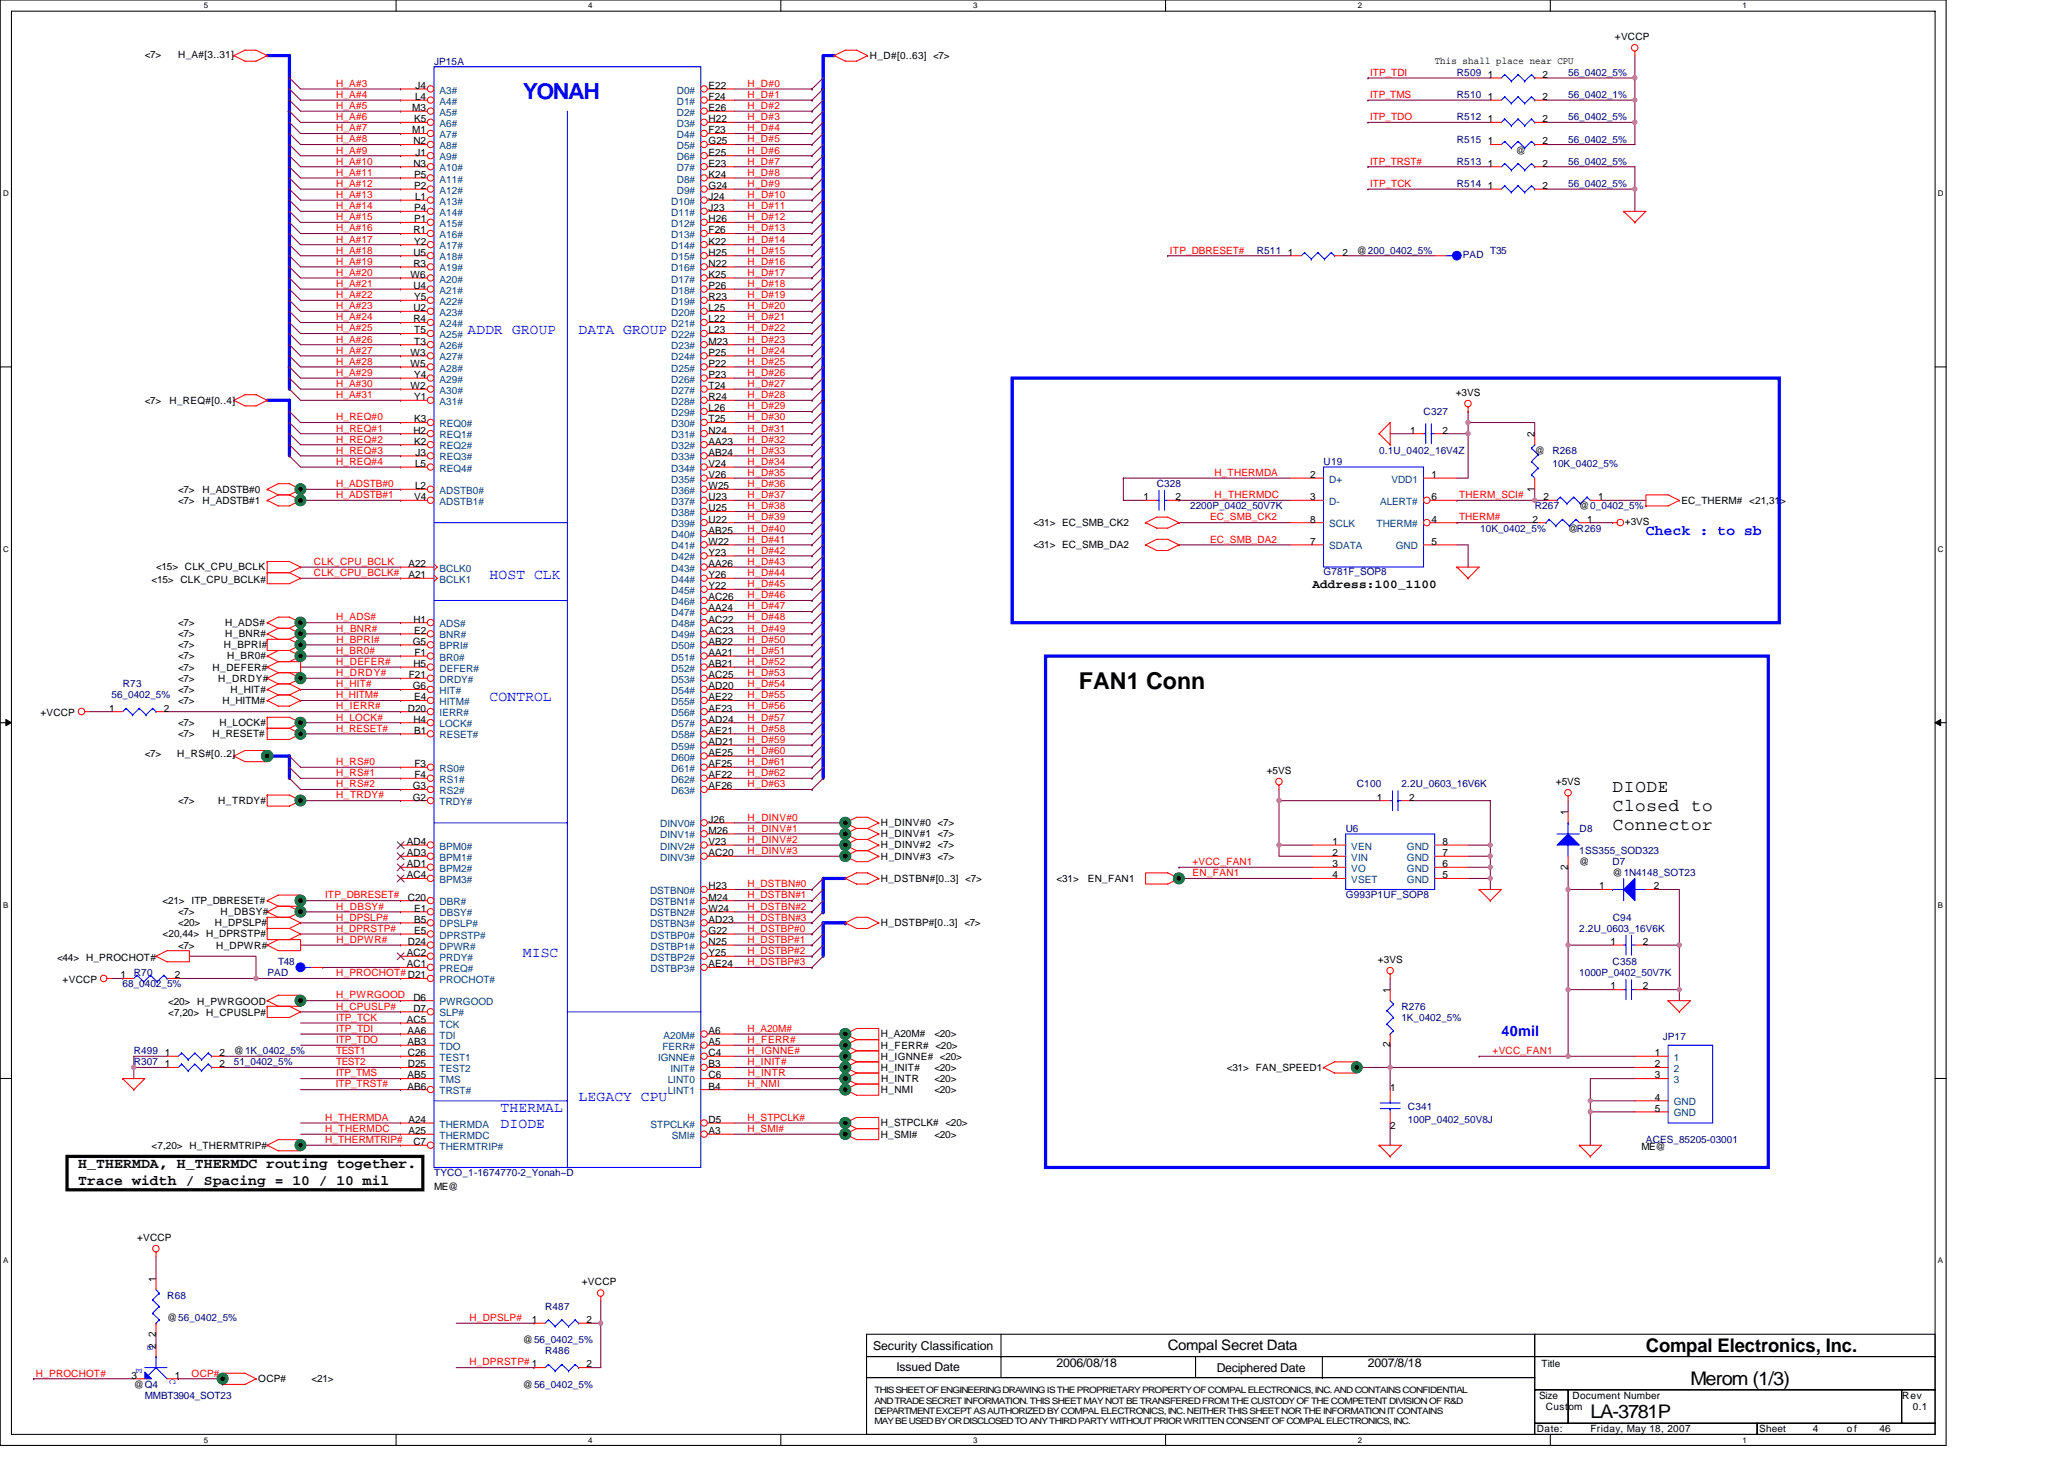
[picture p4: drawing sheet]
<svg xmlns="http://www.w3.org/2000/svg" width="297mm" height="210mm" viewBox="0 0 297 210" stroke-linecap="round" stroke-linejoin="round" font-family="sans-serif">
<defs><g id="words">
<text font-size="3.3" x="155.3" y="99.1">FAN1 Conn</text>
<text font-size="3.2" fill="#00f" x="75.3" y="14.2">YONAH</text>
<g font-size="2.7">
<text x="236.9" y="194.5">Compal Electronics, Inc.</text>
<text x="243.3" y="199.3">Merom (1/3)</text>
<text x="228.9" y="204.1">LA-3781P</text>
</g>
<g font-size="2.5">
<text x="232.1" y="114">DIODE</text>
<text x="232.1" y="116.8">Closed to</text>
<text x="232.1" y="119.5">Connector</text>
</g>
<g font-size="2.1" fill="#00f">
<text x="67.3" y="48.1">ADDR GROUP</text>
<text x="83.3" y="48.1">DATA GROUP</text>
<text x="236.9" y="77">Check : to sb</text>
<text x="70.5" y="83.3">HOST CLK</text>
<text x="70.5" y="100.9">CONTROL</text>
<text x="75.3" y="137.7">MISC</text>
<text x="216.1" y="149.2">40mil</text>
<text x="72" y="160.1">THERMAL</text>
<text x="83.3" y="158.5">LEGACY CPU</text>
<text x="72" y="162.3">DIODE</text>
</g>
<g font-size="2.1">
<text x="11.3" y="168.2">H_THERMDA, H_THERMDC routing together.</text>
<text x="11.3" y="170.5">Trace width / Spacing = 10 / 10 mil</text>
<text x="168.1" y="194.4">Compal Secret Data</text>
</g>
<g font-size="1.8">
<text x="188.9" y="84.6">Address:100_1100</text>
<text x="125.7" y="194.2">Security Classification</text>
<text x="129" y="197.3">Issued Date</text>
<text x="152.1" y="196.8">2006/08/18</text>
<text x="175.1" y="197.4">Deciphered Date</text>
<text x="196.9" y="196.8">2007/8/18</text>
</g>
<g font-size="1.4">
<text x="232.4" y="5.8">+VCCP</text>
<text x="20.8" y="8.3">&lt;7&gt;</text>
<text x="25.7" y="8.3">H_A#[3..31]</text>
<text x="125.2" y="8.5">H_D#[0..63] &lt;7&gt;</text>
<text x="206.5" y="9.1">This shall place near CPU</text>
<text x="214.1" y="11.2">1</text>
<text x="222" y="11.2">2</text>
<text x="59.3" y="16">M3</text>
<text x="59.6" y="17.6">K5</text>
<text x="59.7" y="14.4">L4</text>
<text x="59.8" y="12.8">J4</text>
<text x="102" y="12.8">E22</text>
<text x="102" y="14.4">F24</text>
<text x="102" y="16">E26</text>
<text x="102" y="17.6">H22</text>
<text x="214.1" y="17.6">1</text>
<text x="214.1" y="14.4">1</text>
<text x="222" y="17.6">2</text>
<text x="222" y="14.4">2</text>
<text x="59.3" y="19.2">M1</text>
<text x="59.5" y="20.8">N2</text>
<text x="59.5" y="24">N3</text>
<text x="59.8" y="22.4">J1</text>
<text x="102" y="19.2">F23</text>
<text x="102" y="20.8">G25</text>
<text x="102" y="22.4">E25</text>
<text x="102" y="24">E23</text>
<text x="214.1" y="20.8">1</text>
<text x="214.1" y="24">1</text>
<text x="218.2" y="22.1">@</text>
<text x="222" y="20.8">2</text>
<text x="222" y="24">2</text>
<text x="59.6" y="25.6">P5</text>
<text x="59.6" y="27.2">P2</text>
<text x="59.7" y="28.8">L1</text>
<text x="102" y="28.8">J24</text>
<text x="102" y="25.6">K24</text>
<text x="102" y="27.2">G24</text>
<text x="214.1" y="27.2">1</text>
<text x="222" y="27.2">2</text>
<text x="59.5" y="33.6">R1</text>
<text x="59.6" y="30.4">P4</text>
<text x="59.6" y="32">P1</text>
<text x="59.6" y="35.2">Y2</text>
<text x="102" y="30.4">J23</text>
<text x="102" y="32">H26</text>
<text x="102" y="33.6">F26</text>
<text x="102" y="35.2">K22</text>
<text x="59.1" y="40">W6</text>
<text x="59.5" y="36.8">U5</text>
<text x="59.5" y="38.4">R3</text>
<text x="59.5" y="41.6">U4</text>
<text x="102" y="36.8">H25</text>
<text x="102" y="38.4">N22</text>
<text x="102" y="40">K25</text>
<text x="102" y="41.6">P26</text>
<text x="185.4" y="36.8">1</text>
<text x="193.2" y="36.8">2</text>
<text x="195.3" y="36.5">@200_0402_5%</text>
<text x="59.5" y="44.8">U2</text>
<text x="59.5" y="46.4">R4</text>
<text x="59.6" y="43.2">Y5</text>
<text x="59.6" y="48">T5</text>
<text x="102" y="43.2">R23</text>
<text x="102" y="44.8">L25</text>
<text x="102" y="46.4">L22</text>
<text x="102" y="48">L23</text>
<text x="59.1" y="51.2">W3</text>
<text x="59.1" y="52.8">W5</text>
<text x="59.6" y="49.6">T3</text>
<text x="102" y="49.6">M23</text>
<text x="102" y="51.2">P25</text>
<text x="102" y="52.8">P22</text>
<text x="20.8" y="58.1">&lt;7&gt;</text>
<text x="24.4" y="58.1">H_REQ#[0..4]</text>
<text x="59.1" y="56">W2</text>
<text x="59.6" y="54.4">Y4</text>
<text x="59.6" y="57.6">Y1</text>
<text x="102" y="54.4">P23</text>
<text x="102" y="56">T24</text>
<text x="102" y="57.6">R24</text>
<text x="102" y="59.2">L26</text>
<text x="209.5" y="57">+3VS</text>
<text x="59.5" y="62.4">H2</text>
<text x="59.6" y="60.8">K3</text>
<text x="59.6" y="64">K2</text>
<text x="59.8" y="65.6">J3</text>
<text x="102" y="60.8">T25</text>
<text x="102" y="62.4">N24</text>
<text x="102" y="64">AA23</text>
<text x="102" y="65.6">AB24</text>
<text x="202.9" y="62.4">1</text>
<text x="207.6" y="62.4">2</text>
<text x="220.8" y="62.9" transform="rotate(-90 220.8 62.9)">2</text>
<text x="220.9" y="65.3">@</text>
<text x="25.7" y="70.9">&lt;7&gt;</text>
<text x="29.2" y="70.9">H_ADSTB#0</text>
<text x="59.6" y="72">V4</text>
<text x="59.7" y="67.2">L5</text>
<text x="59.7" y="70.4">L2</text>
<text x="102" y="67.2">V24</text>
<text x="102" y="68.8">V26</text>
<text x="102" y="70.4">W25</text>
<text x="102" y="72">U23</text>
<text x="164.5" y="72">1</text>
<text x="169.2" y="72">2</text>
<text x="188.5" y="68.8">2</text>
<text x="188.5" y="72">3</text>
<text x="206" y="68.8">1</text>
<text x="206" y="72">6</text>
<text x="220.8" y="70.7" transform="rotate(-90 220.8 70.7)">1</text>
<text x="222.1" y="72">2</text>
<text x="230" y="72">1</text>
<text x="25.7" y="72.5">&lt;7&gt;</text>
<text x="29.2" y="72.5">H_ADSTB#1</text>
<text x="102" y="73.6">U25</text>
<text x="102" y="75.2">U22</text>
<text x="102" y="76.8">AB25</text>
<text x="148.7" y="75.7">&lt;31&gt; EC_SMB_CK2</text>
<text x="188.5" y="75.2">8</text>
<text x="206" y="75.2">4</text>
<text x="220.6" y="75.2">2</text>
<text x="225.7" y="76.5">@R269</text>
<text x="227.3" y="73.3">@0_0402_5%</text>
<text x="228.4" y="75.2">1</text>
<text x="233.8" y="75.5">+3VS</text>
<text x="242" y="72.5">EC_THERM# &lt;21,31&gt;</text>
<text x="21.8" y="83.9">&lt;15&gt; CLK_CPU_BCLK#</text>
<text x="22.5" y="82.1">&lt;15&gt; CLK_CPU_BCLK</text>
<text x="58.8" y="81.6">A22</text>
<text x="58.8" y="83.2">A21</text>
<text x="102" y="78.4">W22</text>
<text x="102" y="80">Y23</text>
<text x="102" y="81.6">AA26</text>
<text x="102" y="83.2">Y26</text>
<text x="148.7" y="78.9">&lt;31&gt; EC_SMB_DA2</text>
<text x="188.5" y="78.4">7</text>
<text x="206" y="78.4">5</text>
<text x="59.5" y="89.6">H1</text>
<text x="102" y="84.8">Y22</text>
<text x="102" y="86.4">AC26</text>
<text x="102" y="88">AA24</text>
<text x="102" y="89.6">AC22</text>
<text x="25.7" y="93.3">&lt;7&gt;</text>
<text x="25.7" y="90.1">&lt;7&gt;</text>
<text x="25.7" y="91.7">&lt;7&gt;</text>
<text x="25.7" y="94.9">&lt;7&gt;</text>
<text x="32.2" y="93.3">H_BPRI#</text>
<text x="32.4" y="90.1">H_ADS#</text>
<text x="32.4" y="91.7">H_BNR#</text>
<text x="32.7" y="94.9">H_BR0#</text>
<text x="59.4" y="92.8">G5</text>
<text x="59.5" y="96">H5</text>
<text x="59.6" y="91.2">E2</text>
<text x="59.6" y="94.4">F1</text>
<text x="102" y="91.2">AC23</text>
<text x="102" y="92.8">AB22</text>
<text x="102" y="94.4">AA21</text>
<text x="102" y="96">AB21</text>
<text x="25.7" y="96.5">&lt;7&gt;</text>
<text x="25.7" y="99.7">&lt;7&gt;</text>
<text x="25.7" y="98.1">&lt;7&gt;</text>
<text x="25.7" y="101.3">&lt;7&gt;</text>
<text x="30.6" y="96.5">H_DEFER#</text>
<text x="31.4" y="98.1">H_DRDY#</text>
<text x="32" y="101.3">H_HITM#</text>
<text x="33.2" y="99.7">H_HIT#</text>
<text x="58.8" y="97.6">F21</text>
<text x="59.4" y="99.2">G6</text>
<text x="59.6" y="100.8">E4</text>
<text x="102" y="97.6">AC25</text>
<text x="102" y="99.2">AD20</text>
<text x="102" y="100.8">AE22</text>
<text x="5.8" y="103.1">+VCCP</text>
<text x="15.7" y="102.4">1</text>
<text x="23.6" y="102.4">2</text>
<text x="25.7" y="106.1">&lt;7&gt;</text>
<text x="25.7" y="104.5">&lt;7&gt;</text>
<text x="30.6" y="106.1">H_RESET#</text>
<text x="31.6" y="104.5">H_LOCK#</text>
<text x="58.7" y="102.4">D20</text>
<text x="59.5" y="104">H4</text>
<text x="59.6" y="105.6">B1</text>
<text x="102" y="102.4">AF23</text>
<text x="102" y="104">AD24</text>
<text x="102" y="105.6">AE21</text>
<text x="102" y="107.2">AD21</text>
<text x="20.8" y="109">&lt;7&gt;</text>
<text x="25.5" y="109">H_RS#[0..2]</text>
<text x="59.4" y="113.6">G3</text>
<text x="59.6" y="110.4">F3</text>
<text x="59.6" y="112">F4</text>
<text x="102" y="108.8">AE25</text>
<text x="102" y="110.4">AF25</text>
<text x="102" y="112">AF22</text>
<text x="102" y="113.6">AF26</text>
<text x="182.3" y="111.4">+5VS</text>
<text x="223.9" y="113">+5VS</text>
<text x="25.7" y="115.7">&lt;7&gt;</text>
<text x="31.4" y="115.7">H_TRDY#</text>
<text x="59.4" y="115.2">G2</text>
<text x="102" y="118.4">J26</text>
<text x="102" y="120">M26</text>
<text x="126.8" y="118.9">H_DINV#0 &lt;7&gt;</text>
<text x="198.1" y="115.2">1</text>
<text x="202.8" y="115.2">2</text>
<text x="225.7" y="117.3" transform="rotate(-90 225.7 117.3)">1</text>
<text x="58.5" y="121.6">AD4</text>
<text x="58.5" y="123.2">AD3</text>
<text x="58.5" y="124.8">AD1</text>
<text x="102" y="121.6">V23</text>
<text x="102" y="123.2">AC20</text>
<text x="126.8" y="122.1">H_DINV#2 &lt;7&gt;</text>
<text x="126.8" y="120.5">H_DINV#1 &lt;7&gt;</text>
<text x="126.8" y="123.7">H_DINV#3 &lt;7&gt;</text>
<text x="191.7" y="121.6">1</text>
<text x="191.7" y="123.2">2</text>
<text x="191.7" y="124.8">3</text>
<text x="207.6" y="124.8">6</text>
<text x="207.6" y="121.6">8</text>
<text x="207.6" y="123.2">7</text>
<text x="225.7" y="125.2" transform="rotate(-90 225.7 125.2)">2</text>
<text x="227.3" y="124.5">@</text>
<text x="23.4" y="130.1">&lt;21&gt; ITP_DBRESET#</text>
<text x="25.7" y="131.7">&lt;7&gt;</text>
<text x="31.7" y="131.7">H_DBSY#</text>
<text x="58.5" y="126.4">AC4</text>
<text x="58.7" y="129.6">C20</text>
<text x="59.6" y="131.2">E1</text>
<text x="102" y="128">H23</text>
<text x="102" y="129.6">M24</text>
<text x="102" y="131.2">W24</text>
<text x="126.8" y="126.9">H_DSTBN#[0..3] &lt;7&gt;</text>
<text x="152.1" y="126.9">&lt;31&gt;</text>
<text x="156.6" y="126.9">EN_FAN1</text>
<text x="191.7" y="126.4">4</text>
<text x="207.6" y="126.4">5</text>
<text x="230.1" y="128">1</text>
<text x="232.1" y="126.1">@1N4148_SOT23</text>
<text x="238" y="128">2</text>
<text x="23.4" y="134.9">&lt;20,44&gt; H_DPRSTP#</text>
<text x="25.7" y="133.3">&lt;20&gt;</text>
<text x="25.7" y="136.5">&lt;7&gt;</text>
<text x="30.9" y="133.3">H_DPSLP#</text>
<text x="31.1" y="136.5">H_DPWR#</text>
<text x="58.5" y="137.6">AC2</text>
<text x="58.7" y="136">D24</text>
<text x="59.6" y="132.8">B5</text>
<text x="59.6" y="134.4">E5</text>
<text x="102" y="134.4">G22</text>
<text x="102" y="136">N25</text>
<text x="102" y="137.6">Y25</text>
<text x="102" y="132.8">AD23</text>
<text x="126.8" y="133.3">H_DSTBP#[0..3] &lt;7&gt;</text>
<text x="231.8" y="136">1</text>
<text x="236.4" y="136">2</text>
<text x="8.2" y="138.3">&lt;44&gt; H_PROCHOT#</text>
<text x="9" y="141.5">+VCCP</text>
<text x="17.3" y="140.8">1</text>
<text x="25.2" y="140.8">2</text>
<text x="58.5" y="139.2">AC1</text>
<text x="59.5" y="144">D6</text>
<text x="102" y="139.2">AE24</text>
<text x="198.3" y="138.6">+3VS</text>
<text x="200" y="142.9" transform="rotate(-90 200 142.9)">1</text>
<text x="231.8" y="142.4">1</text>
<text x="236.4" y="142.4">2</text>
<text x="24.2" y="146.3">&lt;7,20&gt; H_CPUSLP#</text>
<text x="24.2" y="144.7">&lt;20&gt; H_PWRGOOD</text>
<text x="58.5" y="147.2">AC5</text>
<text x="58.6" y="148.8">AA6</text>
<text x="59.5" y="145.6">D7</text>
<text x="102" y="148.8">A6</text>
<text x="126.8" y="149.3">H_A20M#</text>
<text x="134.5" y="149.3">&lt;20&gt;</text>
<text x="23.7" y="153.6">1</text>
<text x="23.7" y="152">1</text>
<text x="31.6" y="153.6">2</text>
<text x="31.6" y="152">2</text>
<text x="33.7" y="151.7">@1K_0402_5%</text>
<text x="58.6" y="150.4">AB3</text>
<text x="58.6" y="155.2">AB5</text>
<text x="58.7" y="152">C26</text>
<text x="58.7" y="153.6">D25</text>
<text x="102" y="152">C4</text>
<text x="102" y="153.6">B3</text>
<text x="102" y="150.4">A5</text>
<text x="102" y="155.2">C6</text>
<text x="126.8" y="150.9">H_FERR# &lt;20&gt;</text>
<text x="126.8" y="154.1">H_INIT#</text>
<text x="126.8" y="152.5">H_IGNNE# &lt;20&gt;</text>
<text x="126.8" y="155.7">H_INTR</text>
<text x="134.5" y="155.7">&lt;20&gt;</text>
<text x="134.5" y="154.1">&lt;20&gt;</text>
<text x="176.5" y="154.1">&lt;31&gt; FAN_SPEED1</text>
<text x="200" y="150.7" transform="rotate(-90 200 150.7)">2</text>
<text x="238.1" y="152">1</text>
<text x="238.1" y="153.6">2</text>
<text x="238.1" y="155.2">3</text>
<text x="58.6" y="156.8">AB6</text>
<text x="58.8" y="161.6">A24</text>
<text x="102" y="161.6">D5</text>
<text x="102" y="156.8">B4</text>
<text x="126.8" y="157.3">H_NMI</text>
<text x="134.5" y="157.3">&lt;20&gt;</text>
<text x="200.1" y="157">1</text>
<text x="238.1" y="158.4">4</text>
<text x="238.1" y="160">5</text>
<text x="21.8" y="165.3">&lt;7,20&gt; H_THERMTRIP#</text>
<text x="58.8" y="163.2">A25</text>
<text x="59.5" y="164.8">C7</text>
<text x="102" y="163.2">A3</text>
<text x="126.8" y="163.7">H_SMI#</text>
<text x="126.8" y="162.1">H_STPCLK# &lt;20&gt;</text>
<text x="134.5" y="163.7">&lt;20&gt;</text>
<text x="200.1" y="162.4">2</text>
<text x="236.2" y="165.5">ME@</text>
<text x="62.5" y="171.2">ME@</text>
<text x="19.7" y="178.6">+VCCP</text>
<text x="22.4" y="184.5" transform="rotate(-90 22.4 184.5)">1</text>
<text x="83.7" y="185">+VCCP</text>
<text x="24" y="190.1">@56_0402_5%</text>
<text x="76.5" y="190.4">1</text>
<text x="84.4" y="190.4">2</text>
<text x="22.4" y="194.1" transform="rotate(-90 22.4 194.1)">2</text>
<text x="22.4" y="192.4" transform="rotate(-90 22.4 192.4)">2</text>
<text x="75.3" y="193.3">@56_0402_5%</text>
<text x="84.4" y="196.8">2</text>
<text x="221.8" y="196.7">Title</text>
<text x="18.9" y="198.4">3</text>
<text x="19.3" y="199.7">@Q4</text>
<text x="25.2" y="198.4">1</text>
<text x="37.2" y="198.9">OCP#</text>
<text x="44.8" y="198.9">&lt;21&gt;</text>
<text x="75.3" y="199.7">@56_0402_5%</text>
<text x="221.5" y="201.3">Size</text>
<text x="222.5" y="202.9">Custom</text>
<text x="226.3" y="201.3">Document Number</text>
<text x="273.7" y="201.3">Rev</text>
<text x="275.3" y="202.9">0.1</text>
<text x="221.2" y="206.1">Date:</text>
<text x="228.9" y="206.1">Friday, May 18, 2007</text>
<text x="253.2" y="206.1">Sheet</text>
<text x="260.9" y="206.1">4</text>
<text x="265.8" y="206.1">of</text>
<text x="270.5" y="206.1">46</text>
</g>
<g font-size="1.4" fill="#000080">
<text x="62.5" y="9.3">JP15A</text>
<text x="209.7" y="10.9">R509</text>
<text x="225.7" y="10.9">56_0402_5%</text>
<text x="209.7" y="17.3">R512</text>
<text x="209.7" y="14.1">R510</text>
<text x="225.7" y="17.3">56_0402_5%</text>
<text x="225.7" y="14.1">56_0402_1%</text>
<text x="209.7" y="20.5">R515</text>
<text x="209.7" y="23.7">R513</text>
<text x="225.7" y="20.5">56_0402_5%</text>
<text x="225.7" y="23.7">56_0402_5%</text>
<text x="209.7" y="26.9">R514</text>
<text x="225.7" y="26.9">56_0402_5%</text>
<text x="180.9" y="36.5">R511</text>
<text x="210.5" y="37.1">PAD</text>
<text x="214.5" y="36.5">T35</text>
<text x="204.9" y="59.7">C327</text>
<text x="198.5" y="65.3">0.1U_0402_16V4Z</text>
<text x="223.4" y="65.3">R268</text>
<text x="166.5" y="70.1">C328</text>
<text x="190.5" y="66.9">U19</text>
<text x="223.4" y="67.2">10K_0402_5%</text>
<text x="171.3" y="73.3">2200P_0402_50V7K</text>
<text x="213" y="76.5">10K_0402_5%</text>
<text x="220.9" y="73.3">R267</text>
<text x="190.5" y="82.7">G781F_SOP8</text>
<text x="16" y="100.5">56_0402_5%</text>
<text x="17.7" y="98.9">R73</text>
<text x="195.3" y="113.3">C100</text>
<text x="201.7" y="113.3">2.2U_0603_16V6K</text>
<text x="193.7" y="119.7">U6</text>
<text x="227.3" y="119.7">D8</text>
<text x="227.3" y="122.9">1SS355_SOD323</text>
<text x="232.1" y="124.5">D7</text>
<text x="193.7" y="129.3">G993P1UF_SOP8</text>
<text x="227.3" y="134.1">2.2U_0603_16V6K</text>
<text x="232.1" y="132.5">C94</text>
<text x="17.6" y="142.1">68_0402_5%</text>
<text x="19.3" y="140.5">R70</text>
<text x="38.5" y="140.5">PAD</text>
<text x="40" y="138.9">T48</text>
<text x="227.3" y="140.5">1000P_0402_50V7K</text>
<text x="232.1" y="138.9">C358</text>
<text x="201.7" y="145.3">R276</text>
<text x="201.7" y="146.9">1K_0402_5%</text>
<text x="239.3" y="149.6">JP17</text>
<text x="19.3" y="153.3">R307</text>
<text x="19.3" y="151.7">R499</text>
<text x="33.7" y="153.3">51_0402_5%</text>
<text x="202.6" y="159.7">C341</text>
<text x="202.6" y="161.6">100P_0402_50V8J</text>
<text x="236.9" y="164.5">ACES_85205-03001</text>
<text x="62.5" y="169.3">TYCO_1-1674770-2_Yonah~D</text>
<text x="24.1" y="186.9">R68</text>
<text x="78.5" y="188.5">R487</text>
<text x="78.5" y="194.9">R486</text>
<text x="20.8" y="201.3">MMBT3904_SOT23</text>
</g>
<g font-size="1.4" fill="#f00">
<text x="197.2" y="10.9">ITP_TDI</text>
<text x="48.4" y="14.1">H_A#4</text>
<text x="48.4" y="12.5">H_A#3</text>
<text x="48.4" y="17.3">H_A#6</text>
<text x="48.4" y="15.7">H_A#5</text>
<text x="107.6" y="12.5">H_D#0</text>
<text x="107.6" y="14.1">H_D#1</text>
<text x="107.6" y="15.7">H_D#2</text>
<text x="107.6" y="17.3">H_D#3</text>
<text x="197.2" y="14.1">ITP_TMS</text>
<text x="197.2" y="17.3">ITP_TDO</text>
<text x="48.4" y="23.7">H_A#10</text>
<text x="48.4" y="20.5">H_A#8</text>
<text x="48.4" y="18.9">H_A#7</text>
<text x="48.4" y="22.1">H_A#9</text>
<text x="107.6" y="23.7">H_D#7</text>
<text x="107.6" y="22.1">H_D#6</text>
<text x="107.6" y="20.5">H_D#5</text>
<text x="107.6" y="18.9">H_D#4</text>
<text x="197.2" y="23.7">ITP_TRST#</text>
<text x="48.4" y="25.3">H_A#11</text>
<text x="48.4" y="28.5">H_A#13</text>
<text x="48.4" y="26.9">H_A#12</text>
<text x="107.6" y="26.9">H_D#9</text>
<text x="107.6" y="25.3">H_D#8</text>
<text x="107.6" y="28.5">H_D#10</text>
<text x="197.2" y="26.9">ITP_TCK</text>
<text x="48.4" y="34.9">H_A#17</text>
<text x="48.4" y="30.1">H_A#14</text>
<text x="48.4" y="31.7">H_A#15</text>
<text x="48.4" y="33.3">H_A#16</text>
<text x="107.6" y="30.1">H_D#11</text>
<text x="107.6" y="34.9">H_D#14</text>
<text x="107.6" y="33.3">H_D#13</text>
<text x="107.6" y="31.7">H_D#12</text>
<text x="48.4" y="36.5">H_A#18</text>
<text x="48.4" y="41.3">H_A#21</text>
<text x="48.4" y="39.7">H_A#20</text>
<text x="48.4" y="38.1">H_A#19</text>
<text x="107.6" y="36.5">H_D#15</text>
<text x="107.6" y="39.7">H_D#17</text>
<text x="107.6" y="41.3">H_D#18</text>
<text x="107.6" y="38.1">H_D#16</text>
<text x="168.4" y="36.5">ITP_DBRESET#</text>
<text x="48.4" y="44.5">H_A#23</text>
<text x="48.4" y="47.7">H_A#25</text>
<text x="48.4" y="42.9">H_A#22</text>
<text x="48.4" y="46.1">H_A#24</text>
<text x="107.6" y="42.9">H_D#19</text>
<text x="107.6" y="46.1">H_D#21</text>
<text x="107.6" y="44.5">H_D#20</text>
<text x="107.6" y="47.7">H_D#22</text>
<text x="48.4" y="52.5">H_A#28</text>
<text x="48.4" y="50.9">H_A#27</text>
<text x="48.4" y="49.3">H_A#26</text>
<text x="107.6" y="49.3">H_D#23</text>
<text x="107.6" y="50.9">H_D#24</text>
<text x="107.6" y="52.5">H_D#25</text>
<text x="48.4" y="57.3">H_A#31</text>
<text x="48.4" y="54.1">H_A#29</text>
<text x="48.4" y="55.7">H_A#30</text>
<text x="107.6" y="55.7">H_D#27</text>
<text x="107.6" y="54.1">H_D#26</text>
<text x="107.6" y="57.3">H_D#28</text>
<text x="107.6" y="58.9">H_D#29</text>
<text x="48.4" y="60.5">H_REQ#0</text>
<text x="48.4" y="63.7">H_REQ#2</text>
<text x="48.4" y="62.1">H_REQ#1</text>
<text x="48.4" y="65.3">H_REQ#3</text>
<text x="107.6" y="60.5">H_D#30</text>
<text x="107.6" y="62.1">H_D#31</text>
<text x="107.6" y="63.7">H_D#32</text>
<text x="107.6" y="65.3">H_D#33</text>
<text x="48.4" y="70.1">H_ADSTB#0</text>
<text x="48.4" y="66.9">H_REQ#4</text>
<text x="48.4" y="71.7">H_ADSTB#1</text>
<text x="107.6" y="68.5">H_D#35</text>
<text x="107.6" y="66.9">H_D#34</text>
<text x="107.6" y="71.7">H_D#37</text>
<text x="107.6" y="70.1">H_D#36</text>
<text x="174.8" y="71.7">H_THERMDC</text>
<text x="174.8" y="68.5">H_THERMDA</text>
<text x="210" y="71.7">THERM_SCI#</text>
<text x="107.6" y="73.3">H_D#38</text>
<text x="107.6" y="74.9">H_D#39</text>
<text x="107.6" y="76.5">H_D#40</text>
<text x="174.2" y="74.9">EC_SMB_CK2</text>
<text x="210" y="74.9">THERM#</text>
<text x="45.2" y="81.3">CLK_CPU_BCLK</text>
<text x="45.2" y="82.9">CLK_CPU_BCLK#</text>
<text x="107.6" y="82.9">H_D#44</text>
<text x="107.6" y="79.7">H_D#42</text>
<text x="107.6" y="81.3">H_D#43</text>
<text x="107.6" y="78.1">H_D#41</text>
<text x="174.2" y="78.1">EC_SMB_DA2</text>
<text x="48.4" y="89.3">H_ADS#</text>
<text x="107.6" y="84.5">H_D#45</text>
<text x="107.6" y="87.7">H_D#47</text>
<text x="107.6" y="86.1">H_D#46</text>
<text x="107.6" y="89.3">H_D#48</text>
<text x="48.4" y="90.9">H_BNR#</text>
<text x="48.4" y="95.7">H_DEFER#</text>
<text x="48.4" y="94.1">H_BR0#</text>
<text x="48.4" y="92.5">H_BPRI#</text>
<text x="107.6" y="90.9">H_D#49</text>
<text x="107.6" y="94.1">H_D#51</text>
<text x="107.6" y="92.5">H_D#50</text>
<text x="107.6" y="95.7">H_D#52</text>
<text x="48.4" y="100.5">H_HITM#</text>
<text x="48.4" y="97.3">H_DRDY#</text>
<text x="48.4" y="98.9">H_HIT#</text>
<text x="107.6" y="100.5">H_D#55</text>
<text x="107.6" y="97.3">H_D#53</text>
<text x="107.6" y="98.9">H_D#54</text>
<text x="48.4" y="103.7">H_LOCK#</text>
<text x="48.4" y="105.3">H_RESET#</text>
<text x="48.4" y="102.1">H_IERR#</text>
<text x="107.6" y="102.1">H_D#56</text>
<text x="107.6" y="106.9">H_D#59</text>
<text x="107.6" y="105.3">H_D#58</text>
<text x="107.6" y="103.7">H_D#57</text>
<text x="48.4" y="110.1">H_RS#0</text>
<text x="48.4" y="111.7">H_RS#1</text>
<text x="48.4" y="113.3">H_RS#2</text>
<text x="107.6" y="113.3">H_D#63</text>
<text x="107.6" y="111.7">H_D#62</text>
<text x="107.6" y="110.1">H_D#61</text>
<text x="107.6" y="108.5">H_D#60</text>
<text x="48.4" y="114.9">H_TRDY#</text>
<text x="107.6" y="118.1">H_DINV#0</text>
<text x="107.6" y="119.7">H_DINV#1</text>
<text x="107.6" y="122.9">H_DINV#3</text>
<text x="107.6" y="121.3">H_DINV#2</text>
<text x="171.6" y="124.5">+VCC_FAN1</text>
<text x="46.8" y="129.3">ITP_DBRESET#</text>
<text x="48.4" y="130.9">H_DBSY#</text>
<text x="107.6" y="129.3">H_DSTBN#1</text>
<text x="107.6" y="130.9">H_DSTBN#2</text>
<text x="107.6" y="127.7">H_DSTBN#0</text>
<text x="171.6" y="126.1">EN_FAN1</text>
<text x="48.4" y="132.5">H_DPSLP#</text>
<text x="48.4" y="134.1">H_DPRSTP#</text>
<text x="48.4" y="135.7">H_DPWR#</text>
<text x="107.6" y="134.1">H_DSTBP#0</text>
<text x="107.6" y="135.7">H_DSTBP#1</text>
<text x="107.6" y="137.3">H_DSTBP#2</text>
<text x="107.6" y="132.5">H_DSTBN#3</text>
<text x="48.4" y="143.7">H_PWRGOOD</text>
<text x="48.4" y="140.5">H_PROCHOT#D21</text>
<text x="107.6" y="138.9">H_DSTBP#3</text>
<text x="48.4" y="146.9">ITP_TCK</text>
<text x="48.4" y="148.5">ITP_TDI</text>
<text x="48.4" y="145.3">H_CPUSLP#</text>
<text x="107.6" y="148.5">H_A20M#</text>
<text x="48.4" y="150.1">ITP_TDO</text>
<text x="48.4" y="154.9">ITP_TMS</text>
<text x="48.4" y="153.3">TEST2</text>
<text x="48.4" y="151.7">TEST1</text>
<text x="107.6" y="150.1">H_FERR#</text>
<text x="107.6" y="151.7">H_IGNNE#</text>
<text x="107.6" y="153.3">H_INIT#</text>
<text x="107.6" y="154.9">H_INTR</text>
<text x="214.8" y="151.7">+VCC_FAN1</text>
<text x="46.8" y="161.3">H_THERMDA</text>
<text x="48.3" y="156.5">ITP_TRST#</text>
<text x="107.6" y="156.5">H_NMI</text>
<text x="107.6" y="161.3">H_STPCLK#</text>
<text x="46.8" y="164.5">H_THERMTRIP#</text>
<text x="46.8" y="162.9">H_THERMDC</text>
<text x="107.6" y="162.9">H_SMI#</text>
<text x="67.6" y="190.1">H_DPSLP#</text>
<text x="67.6" y="196.5">H_DPRSTP# 1</text>
<text x="5.2" y="198.1">H_PROCHOT#</text>
<text x="27.6" y="198.1">OCP#</text>
</g>
<g font-size="1.4" fill="#004080">
<text x="63.3" y="13.5">A3#</text>
<text x="63.3" y="15.1">A4#</text>
<text x="63.3" y="16.7">A5#</text>
<text x="97.4" y="13.5">D0#</text>
<text x="97.4" y="15.1">D1#</text>
<text x="97.4" y="16.7">D2#</text>
<text x="63.3" y="18.3">A6#</text>
<text x="63.3" y="19.9">A7#</text>
<text x="63.3" y="21.5">A8#</text>
<text x="63.3" y="23.1">A9#</text>
<text x="97.4" y="18.3">D3#</text>
<text x="97.4" y="19.9">D4#</text>
<text x="97.4" y="21.5">D5#</text>
<text x="97.4" y="23.1">D6#</text>
<text x="63.3" y="24.7">A10#</text>
<text x="63.3" y="26.3">A11#</text>
<text x="63.3" y="27.9">A12#</text>
<text x="63.3" y="29.5">A13#</text>
<text x="96.6" y="29.5">D10#</text>
<text x="97.4" y="24.7">D7#</text>
<text x="97.4" y="26.3">D8#</text>
<text x="97.4" y="27.9">D9#</text>
<text x="63.3" y="31.1">A14#</text>
<text x="63.3" y="32.7">A15#</text>
<text x="63.3" y="34.3">A16#</text>
<text x="63.3" y="35.9">A17#</text>
<text x="96.6" y="31.1">D11#</text>
<text x="96.6" y="32.7">D12#</text>
<text x="96.6" y="34.3">D13#</text>
<text x="96.6" y="35.9">D14#</text>
<text x="63.3" y="37.5">A18#</text>
<text x="63.3" y="39.1">A19#</text>
<text x="63.3" y="40.7">A20#</text>
<text x="96.6" y="37.5">D15#</text>
<text x="96.6" y="39.1">D16#</text>
<text x="96.6" y="40.7">D17#</text>
<text x="63.3" y="42.3">A21#</text>
<text x="63.3" y="43.9">A22#</text>
<text x="63.3" y="45.5">A23#</text>
<text x="63.3" y="47.1">A24#</text>
<text x="96.6" y="42.3">D18#</text>
<text x="96.6" y="43.9">D19#</text>
<text x="96.6" y="45.5">D20#</text>
<text x="96.6" y="47.1">D21#</text>
<text x="63.3" y="48.7">A25#</text>
<text x="63.3" y="50.3">A26#</text>
<text x="63.3" y="51.9">A27#</text>
<text x="63.3" y="53.5">A28#</text>
<text x="96.6" y="48.7">D22#</text>
<text x="96.6" y="50.3">D23#</text>
<text x="96.6" y="51.9">D24#</text>
<text x="96.6" y="53.5">D25#</text>
<text x="63.3" y="55.1">A29#</text>
<text x="63.3" y="56.7">A30#</text>
<text x="63.3" y="58.3">A31#</text>
<text x="96.6" y="55.1">D26#</text>
<text x="96.6" y="56.7">D27#</text>
<text x="96.6" y="58.3">D28#</text>
<text x="96.6" y="59.9">D29#</text>
<text x="63.3" y="61.5">REQ0#</text>
<text x="63.3" y="63.1">REQ1#</text>
<text x="63.3" y="64.7">REQ2#</text>
<text x="96.6" y="61.5">D30#</text>
<text x="96.6" y="63.1">D31#</text>
<text x="96.6" y="64.7">D32#</text>
<text x="63.3" y="66.3">REQ3#</text>
<text x="63.3" y="67.9">REQ4#</text>
<text x="63.3" y="71.1">ADSTB0#</text>
<text x="96.6" y="66.3">D33#</text>
<text x="96.6" y="67.9">D34#</text>
<text x="96.6" y="69.5">D35#</text>
<text x="96.6" y="71.1">D36#</text>
<text x="191.3" y="69.5">D+</text>
<text x="200.2" y="69.5">VDD1</text>
<text x="63.3" y="72.7">ADSTB1#</text>
<text x="96.6" y="72.7">D37#</text>
<text x="96.6" y="74.3">D38#</text>
<text x="96.6" y="75.9">D39#</text>
<text x="96.6" y="77.5">D40#</text>
<text x="191.3" y="72.7">D-</text>
<text x="191.3" y="75.9">SCLK</text>
<text x="198.1" y="75.9">THERM#</text>
<text x="198.6" y="72.7">ALERT#</text>
<text x="63.3" y="82.3">BCLK0</text>
<text x="63.3" y="83.9">BCLK1</text>
<text x="96.6" y="79.1">D41#</text>
<text x="96.6" y="80.7">D42#</text>
<text x="96.6" y="82.3">D43#</text>
<text x="96.6" y="83.9">D44#</text>
<text x="191.3" y="79.1">SDATA</text>
<text x="200.9" y="79.1">GND</text>
<text x="96.6" y="85.5">D45#</text>
<text x="96.6" y="87.1">D46#</text>
<text x="96.6" y="88.7">D47#</text>
<text x="63.3" y="90.3">ADS#</text>
<text x="63.3" y="91.9">BNR#</text>
<text x="63.3" y="93.5">BPRI#</text>
<text x="63.3" y="95.1">BR0#</text>
<text x="96.6" y="90.3">D48#</text>
<text x="96.6" y="91.9">D49#</text>
<text x="96.6" y="93.5">D50#</text>
<text x="96.6" y="95.1">D51#</text>
<text x="63.3" y="96.7">DEFER#</text>
<text x="63.3" y="98.3">DRDY#</text>
<text x="63.3" y="99.9">HIT#</text>
<text x="63.3" y="101.5">HITM#</text>
<text x="96.6" y="96.7">D52#</text>
<text x="96.6" y="98.3">D53#</text>
<text x="96.6" y="99.9">D54#</text>
<text x="96.6" y="101.5">D55#</text>
<text x="63.3" y="103.1">IERR#</text>
<text x="63.3" y="104.7">LOCK#</text>
<text x="63.3" y="106.3">RESET#</text>
<text x="96.6" y="103.1">D56#</text>
<text x="96.6" y="104.7">D57#</text>
<text x="96.6" y="106.3">D58#</text>
<text x="96.6" y="107.9">D59#</text>
<text x="63.3" y="111.1">RS0#</text>
<text x="63.3" y="112.7">RS1#</text>
<text x="96.6" y="109.5">D60#</text>
<text x="96.6" y="111.1">D61#</text>
<text x="96.6" y="112.7">D62#</text>
<text x="63.3" y="114.3">RS2#</text>
<text x="63.3" y="115.9">TRDY#</text>
<text x="95" y="119.1">DINV0#</text>
<text x="96.6" y="114.3">D63#</text>
<text x="63.3" y="122.3">BPM0#</text>
<text x="63.3" y="123.9">BPM1#</text>
<text x="63.3" y="125.5">BPM2#</text>
<text x="95" y="120.7">DINV1#</text>
<text x="95" y="122.3">DINV2#</text>
<text x="95" y="123.9">DINV3#</text>
<text x="194.5" y="122.3">VEN</text>
<text x="194.5" y="123.9">VIN</text>
<text x="194.5" y="125.5">VO</text>
<text x="202.5" y="125.5">GND</text>
<text x="202.5" y="122.3">GND</text>
<text x="202.5" y="123.9">GND</text>
<text x="63.3" y="127.1">BPM3#</text>
<text x="63.3" y="130.3">DBR#</text>
<text x="63.3" y="131.9">DBSY#</text>
<text x="93.6" y="128.7">DSTBN0#</text>
<text x="93.6" y="130.3">DSTBN1#</text>
<text x="93.6" y="131.9">DSTBN2#</text>
<text x="194.5" y="127.1">VSET</text>
<text x="202.5" y="127.1">GND</text>
<text x="63.3" y="133.5">DPSLP#</text>
<text x="63.3" y="136.7">DPWR#</text>
<text x="63.3" y="135.1">DPRSTP#</text>
<text x="93.6" y="133.5">DSTBN3#</text>
<text x="93.6" y="135.1">DSTBP0#</text>
<text x="93.6" y="136.7">DSTBP1#</text>
<text x="63.3" y="138.3">PRDY#</text>
<text x="63.3" y="139.9">PREQ#</text>
<text x="63.3" y="141.5">PROCHOT#</text>
<text x="93.6" y="138.3">DSTBP2#</text>
<text x="93.6" y="139.9">DSTBP3#</text>
<text x="63.3" y="144.7">PWRGOOD</text>
<text x="63.3" y="146.3">SLP#</text>
<text x="63.3" y="147.9">TCK</text>
<text x="63.3" y="149.5">TDI</text>
<text x="95.5" y="149.5">A20M#</text>
<text x="63.3" y="151.1">TDO</text>
<text x="63.3" y="152.7">TEST1</text>
<text x="63.3" y="154.3">TEST2</text>
<text x="63.3" y="155.9">TMS</text>
<text x="94.7" y="152.7">IGNNE#</text>
<text x="95.3" y="151.1">FERR#</text>
<text x="96.1" y="155.9">LINT0</text>
<text x="96.5" y="154.3">INIT#</text>
<text x="240.9" y="152.7">1</text>
<text x="240.9" y="154.3">2</text>
<text x="240.9" y="155.9">3</text>
<text x="63.3" y="157.5">TRST#</text>
<text x="96.1" y="157.5">LINT1</text>
<text x="240.9" y="159.1">GND</text>
<text x="240.9" y="160.7">GND</text>
<text x="63.3" y="162.3">THERMDA</text>
<text x="63.3" y="163.9">THERMDC</text>
<text x="63.3" y="165.5">THERMTRIP#</text>
<text x="93.6" y="162.3">STPCLK#</text>
<text x="96.7" y="163.9">SMI#</text>
</g>
<g font-size="1.4" fill="#00f">
<text x="19.6" y="196.8" transform="rotate(90 19.6 196.8)">E</text>
<text x="21.2" y="193.6" transform="rotate(90 21.2 193.6)">B</text>
<text x="24.4" y="198.4" transform="rotate(90 24.4 198.4)">C</text>
</g>
<g font-size="1.3">
<text x="125.8" y="200.5">THIS SHEET OF ENGINEERING DRAWING IS THE PROPRIETARY PROPERTY OF COMPAL ELECTRONICS, INC. AND CONTAINS CONFIDENTIAL</text>
<text x="125.8" y="202">AND TRADE SECRET INFORMATION. THIS SHEET MAY NOT BE TRANSFERED FROM THE CUSTODY OF THE COMPETENT DIVISION OF R&amp;D</text>
<text x="125.8" y="203.5">DEPARTMENT EXCEPT AS AUTHORIZED BY COMPAL ELECTRONICS, INC. NEITHER THIS SHEET NOR THE INFORMATION IT CONTAINS</text>
<text x="125.8" y="204.9">MAY BE USED BY OR DISCLOSED TO ANY THIRD PARTY WITHOUT PRIOR WRITTEN CONSENT OF COMPAL ELECTRONICS, INC.</text>
</g>
<g font-size="1.1">
<text x="29.3" y="1.2">5</text>
<text x="84.7" y="1.2">4</text>
<text x="140" y="1.2">3</text>
<text x="195.4" y="1.2">2</text>
<text x="250.8" y="1.2">1</text>
<text x=".4" y="28.2">D</text>
<text x="278.9" y="28.2">D</text>
<text x=".4" y="79.4">C</text>
<text x="278.9" y="79.4">C</text>
<text x=".4" y="130.6">B</text>
<text x="278.9" y="130.6">B</text>
<text x=".4" y="181.8">A</text>
<text x="278.9" y="181.8">A</text>
<text x="29.3" y="207.6">5</text>
<text x="84.7" y="207.6">4</text>
<text x="140" y="207.6">3</text>
<text x="195.4" y="207.6">2</text>
<text x="250.8" y="207.6">1</text>
</g>
</g></defs>
<path d="M0 0h280.1v208h-280.1zM1.6 1.6h276.9v204.8h-276.9z" fill="none" stroke="#000" stroke-width=".15"/>
<g fill="#fff">
<path d="M29.3 .2h.6v1.2h-.6z"/>
<path d="M29.3 206.6h.6v1.3h-.6z"/>
</g>
<path d="M57 0v1.6M57 206.4v1.6" fill="none" stroke="#000" stroke-width=".15"/>
<g fill="#fff">
<path d="M84.7 .2h.6v1.2h-.6z"/>
<path d="M84.7 206.6h.6v1.3h-.6z"/>
</g>
<path d="M112.4 0v1.6M112.4 206.4v1.6" fill="none" stroke="#000" stroke-width=".15"/>
<g fill="#fff">
<path d="M140 .2h.6v1.2h-.6z"/>
<path d="M140 206.6h.6v1.3h-.6z"/>
</g>
<path d="M167.7 0v1.6M167.7 206.4v1.6" fill="none" stroke="#000" stroke-width=".15"/>
<g fill="#fff">
<path d="M195.4 .2h.6v1.2h-.6z"/>
<path d="M195.4 206.6h.6v1.3h-.6z"/>
</g>
<path d="M223.1 0v1.6M223.1 206.4v1.6" fill="none" stroke="#000" stroke-width=".15"/>
<g fill="#fff">
<path d="M250.8 .2h.6v1.2h-.6z"/>
<path d="M250.8 206.6h.6v1.3h-.6z"/>
<path d="M.4 27.2h.8v1.3h-.8z"/>
<path d="M278.9 27.2h.8v1.3h-.8z"/>
<path d="M.4 78.4h.8v1.3h-.8z"/>
<path d="M278.9 78.4h.8v1.3h-.8z"/>
</g>
<path d="M0 52.8h1.6M278.5 52.8h1.6" fill="none" stroke="#000" stroke-width=".15"/>
<g fill="#fff">
<path d="M.4 129.6h.8v1.3h-.8z"/>
<path d="M278.9 129.6h.7v1.3h-.7z"/>
</g>
<path d="M0 104h1.6M278.5 104h1.6" fill="none" stroke="#000" stroke-width=".15"/>
<path d="M.8 103.5l.8 .5-.8 .5zM278.5 104l.8-.5v1z" fill="#000" stroke="#000" stroke-width=".14"/>
<g fill="#fff">
<path d="M.4 180.8h.8v1.3h-.8z"/>
<path d="M278.9 180.8h.7v1.3h-.7z"/>
</g>
<g fill="none" stroke="#000" stroke-width=".15">
<path d="M0 155.2h1.6M278.5 155.2h1.6M124.7 192h96.2v3.2h-96.2zM124.7 195.2h96.2v3.1h-96.2zM124.7 198.3h96.2v8.1h-96.2zM144.1 195.2h.1M144.1 195.2v3.1M144.1 192v3.2M172.1 195.2v3.1M190.3 198.3h.1M190.3 195.2v3.1M220.9 192h57.6v3.2h-57.6z"/>
<path d="M220.9 195.2h57.6v4.8h-57.6zM220.9 204.8h32v1.6h-32zM220.9 200h4.8v4.8h-4.8zM225.7 200h48v4.8h-48zM252.9 204.8h25.6v1.6h-25.6zM273.7 200h4.8v4.8h-4.8z"/>
</g>
<g fill="none" stroke="#800040" stroke-width=".15">
<path d="M41.7 12.8h.1M41.7 19.2h.1M41.7 16h.1M41.7 11.2h.1M41.7 17.6h.1M41.7 14.4h.1M41.7 19.2l1.6 1.6h14.4M41.7 12.8l1.6 1.6h14.4M41.7 11.2l1.6 1.6h14.4M41.7 16l1.6 1.6h14.4M41.7 17.6l1.6 1.6h14.4M41.7 14.4l1.6 1.6h14.4"/>
<path d="M57.7 14.4h.1M57.7 12.8h.1M57.7 17.6h.1M57.7 19.2h.1M57.7 16h.1M105.7 14.4h11.2M105.7 12.8h11.2M105.7 17.6h11.2M105.7 19.2h11.2M105.7 16h11.2M116.9 12.8h.1M116.9 14.4h.1"/>
<path d="M116.9 16h.1M116.9 17.6h.1M116.9 19.2h.1M118.5 16l-1.6 1.6M118.5 12.8l-1.6 1.6M118.5 17.6l-1.6 1.6M118.5 19.2l-1.6 1.6M118.5 14.4l-1.6 1.6M118.5 11.2l-1.6 1.6M196.9 11.2h.1M196.9 14.4h.1M196.9 17.6h.1"/>
<path d="M196.9 14.4h17.6M196.9 17.6h17.6M196.9 11.2h17.6M222.5 11.2h12.8M222.5 14.4h12.8M222.5 17.6h12.8M235.3 8v3.2M235.3 14.4v3.2M235.3 11.2v3.2M235.3 17.6v3.2h-12.8M41.7 22.4h.1M41.7 33.6h.1"/>
<path d="M41.7 24h.1M41.7 28.8h.1M41.7 27.2h.1M41.7 35.2h.1M41.7 32h.1M41.7 25.6h.1M41.7 38.4h.1M41.7 30.4h.1M41.7 20.8h.1M41.7 36.8h.1M41.7 33.6l1.6 1.6h14.4M41.7 28.8l1.6 1.6h14.4"/>
<path d="M41.7 30.4l1.6 1.6h14.4M41.7 35.2l1.6 1.6h14.4M41.7 24l1.6 1.6h14.4M41.7 27.2l1.6 1.6h14.4M41.7 22.4l1.6 1.6h14.4M41.7 38.4l1.6 1.6h14.4M41.7 36.8l1.6 1.6h14.4M41.7 25.6l1.6 1.6h14.4M41.7 20.8l1.6 1.6h14.4M41.7 32l1.6 1.6h14.4M57.7 20.8h.1M57.7 35.2h.1"/>
<path d="M57.7 30.4h.1M57.7 32h.1M57.7 36.8h.1M57.7 25.6h.1M57.7 28.8h.1M57.7 24h.1M57.7 38.4h.1M57.7 27.2h.1M57.7 22.4h.1M57.7 33.6h.1M105.7 20.8h11.2M105.7 35.2h11.2"/>
<path d="M105.7 30.4h11.2M105.7 32h11.2M105.7 36.8h11.2M105.7 25.6h11.2M105.7 28.8h11.2M105.7 24h11.2M105.7 38.4h11.2M105.7 27.2h11.2M105.7 22.4h11.2M105.7 33.6h11.2M116.9 24h.1M116.9 22.4h.1"/>
<path d="M116.9 20.8h.1M116.9 30.4h.1M116.9 27.2h.1M116.9 25.6h.1M116.9 28.8h.1M116.9 35.2h.1M116.9 33.6h.1M116.9 36.8h.1M116.9 32h.1M116.9 38.4h.1M118.5 25.6l-1.6 1.6M118.5 38.4l-1.6 1.6"/>
<path d="M118.5 32l-1.6 1.6M118.5 22.4l-1.6 1.6M118.5 27.2l-1.6 1.6M118.5 30.4l-1.6 1.6M118.5 20.8l-1.6 1.6M118.5 36.8l-1.6 1.6M118.5 24l-1.6 1.6M118.5 33.6l-1.6 1.6M118.5 35.2l-1.6 1.6M118.5 28.8l-1.6 1.6M168.1 36.8h.1M168.1 36.8h17.6"/>
<path d="M193.7 36.8h12.8M196.9 24h.1M196.9 27.2h.1M196.9 24h17.6M196.9 27.2h17.6M222.5 24h12.8v3.2M222.5 27.2h12.8M235.3 27.2v3.2M41.7 41.6h.1M41.7 56h.1M41.7 52.8h.1M41.7 49.6h.1"/>
<path d="M41.7 59.2h.1M41.7 44.8h.1M41.7 54.4h.1M41.7 48h.1M41.7 46.4h.1M41.7 40h.1M41.7 51.2h.1M41.7 43.2h.1M41.7 56l1.6 1.6h14.4M41.7 52.8l1.6 1.6h14.4M41.7 51.2l1.6 1.6h14.4M41.7 43.2l1.6 1.6h14.4"/>
<path d="M41.7 59.2l1.6 1.6h14.4M41.7 46.4l1.6 1.6h14.4M41.7 41.6l1.6 1.6h14.4M41.7 49.6l1.6 1.6h14.4M41.7 48l1.6 1.6h14.4M41.7 54.4l1.6 1.6h14.4M41.7 40l1.6 1.6h14.4M41.7 44.8l1.6 1.6h14.4M57.7 57.6h.1M57.7 54.4h.1M57.7 52.8h.1M57.7 44.8h.1"/>
<path d="M57.7 48h.1M57.7 43.2h.1M57.7 51.2h.1M57.7 49.6h.1M57.7 56h.1M57.7 41.6h.1M57.7 40h.1M57.7 46.4h.1M105.7 57.6h11.2M105.7 54.4h11.2M105.7 52.8h11.2M105.7 44.8h11.2"/>
<path d="M105.7 48h11.2M105.7 43.2h11.2M105.7 51.2h11.2M105.7 49.6h11.2M105.7 56h11.2M105.7 41.6h11.2M105.7 40h11.2M105.7 46.4h11.2M105.7 59.2h11.2M116.9 40h.1M116.9 41.6h.1M116.9 43.2h.1"/>
<path d="M116.9 49.6h.1M116.9 46.4h.1M116.9 44.8h.1M116.9 48h.1M116.9 56h.1M116.9 54.4h.1M116.9 51.2h.1M116.9 52.8h.1M116.9 57.6h.1M116.9 59.2h.1M118.5 54.4l-1.6 1.6M118.5 48l-1.6 1.6"/>
<path d="M118.5 49.6l-1.6 1.6M118.5 51.2l-1.6 1.6M118.5 43.2l-1.6 1.6M118.5 59.2l-1.6 1.6M118.5 40l-1.6 1.6M118.5 57.6l-1.6 1.6M118.5 56l-1.6 1.6M118.5 44.8l-1.6 1.6M118.5 41.6l-1.6 1.6M118.5 46.4l-1.6 1.6M118.5 52.8l-1.6 1.6M211.3 59.2v1.6h9.6v1.6"/>
<path d="M41.7 60.8h.1M41.7 65.6h.1M41.7 64h.1M41.7 62.4h.1M41.7 62.4l1.6 1.6h14.4M41.7 60.8l1.6 1.6h14.4M41.7 65.6l1.6 1.6h14.4M41.7 64l1.6 1.6h14.4M43.3 72h14.4M43.3 70.4h14.4M57.7 70.4h.1M57.7 60.8h.1"/>
<path d="M57.7 64h.1M57.7 62.4h.1M57.7 67.2h.1M57.7 72h.1M57.7 65.6h.1M105.7 72h11.2M105.7 78.4h11.2M105.7 75.2h11.2M105.7 68.8h11.2M105.7 70.4h11.2M105.7 60.8h11.2M105.7 64h11.2"/>
<path d="M105.7 62.4h11.2M105.7 67.2h11.2M105.7 65.6h11.2M105.7 73.6h11.2M105.7 76.8h11.2M116.9 60.8h.1M116.9 62.4h.1M116.9 68.8h.1M116.9 64h.1M116.9 67.2h.1M116.9 65.6h.1M116.9 72h.1"/>
<path d="M116.9 73.6h.1M116.9 70.4h.1M116.9 75.2h.1M116.9 78.4h.1M116.9 76.8h.1M118.5 64l-1.6 1.6M118.5 70.4l-1.6 1.6M118.5 67.2l-1.6 1.6M118.5 62.4l-1.6 1.6M118.5 60.8l-1.6 1.6M118.5 78.4l-1.6 1.6M118.5 68.8l-1.6 1.6"/>
<path d="M118.5 72l-1.6 1.6M118.5 73.6l-1.6 1.6M118.5 76.8l-1.6 1.6M118.5 75.2l-1.6 1.6M118.5 65.6l-1.6 1.6M161.7 68.8v3.2h3.2M161.7 68.8h.1M161.7 68.8h24M169.7 78.4h.1M169.7 72h.1M169.7 75.2h.1M169.7 72h16"/>
<path d="M169.7 78.4h16M169.7 75.2h16M200.1 62.4h3.2M208.1 62.4h3.2M209.7 72h.1M209.7 75.2h.1M209.7 78.4h1.6v3.2M209.7 72h11.2M209.7 75.2h11.2M211.3 62.4v6.4h-1.6M211.3 60.8v1.6M220.9 70.4v1.6h1.6"/>
<path d="M228.9 75.2h3.2M230.5 72h6.4M43.3 83.2h14.4M43.3 91.2h14.4M43.3 89.6h14.4M43.3 94.4h14.4M43.3 92.8h14.4M43.3 96h14.4M43.3 97.6h14.4M43.3 99.2h14.4M43.3 81.6h14.4M57.7 91.2h.1"/>
<path d="M57.7 96h.1M57.7 89.6h.1M57.7 92.8h.1M57.7 97.6h.1M57.7 94.4h.1M57.7 99.2h.1M57.7 81.6h.1M57.7 83.2h.1M105.7 84.8h11.2M105.7 88h11.2M105.7 83.2h11.2M105.7 86.4h11.2"/>
<path d="M105.7 91.2h11.2M105.7 89.6h11.2M105.7 94.4h11.2M105.7 92.8h11.2M105.7 96h11.2M105.7 97.6h11.2M105.7 99.2h11.2M105.7 81.6h11.2M105.7 80h11.2M116.9 84.8h.1M116.9 88h.1M116.9 83.2h.1"/>
<path d="M116.9 86.4h.1M116.9 91.2h.1M116.9 89.6h.1M116.9 94.4h.1M116.9 92.8h.1M116.9 96h.1M116.9 97.6h.1M116.9 99.2h.1M116.9 80h.1M116.9 81.6h.1M118.5 89.6l-1.6 1.6M118.5 99.2l-1.6 1.6"/>
<path d="M118.5 91.2l-1.6 1.6M118.5 84.8l-1.6 1.6M118.5 83.2l-1.6 1.6M118.5 97.6l-1.6 1.6M118.5 86.4l-1.6 1.6M118.5 80l-1.6 1.6M118.5 94.4l-1.6 1.6M118.5 92.8l-1.6 1.6M118.5 81.6l-1.6 1.6M118.5 88l-1.6 1.6M118.5 96l-1.6 1.6M12.8 102.4h3.2"/>
<path d="M24 102.4h33.7M41.7 110.4h.1M41.7 108.8h.1M41.7 112h.1M41.7 108.8l1.6 1.6h14.4M41.7 110.4l1.6 1.6h14.4M41.7 112l1.6 1.6h14.4M43.3 100.8h14.4M43.3 105.6h14.4M43.3 104h14.4M43.3 115.2h14.4M57.7 110.4h.1"/>
<path d="M57.7 100.8h.1M57.7 112h.1M57.7 104h.1M57.7 105.6h.1M57.7 113.6h.1M57.7 115.2h.1M57.7 102.4h.1M105.7 100.8h11.2M105.7 102.4h11.2M105.7 107.2h11.2M105.7 105.6h11.2M105.7 104h11.2"/>
<path d="M105.7 110.4h11.2M105.7 112h11.2M105.7 113.6h11.2M105.7 108.8h11.2M105.7 118.4h16M116.9 100.8h.1M116.9 102.4h.1M116.9 107.2h.1M116.9 105.6h.1M116.9 104h.1M116.9 113.6h.1M116.9 112h.1"/>
<path d="M116.9 110.4h.1M116.9 108.8h.1M118.5 105.6l-1.6 1.6M118.5 107.2l-1.6 1.6M118.5 104l-1.6 1.6M118.5 100.8l-1.6 1.6M118.5 110.4l-1.6 1.6M118.5 108.8l-1.6 1.6M118.5 102.4l-1.6 1.6M118.5 112l-1.6 1.6M121.7 118.4h.1M184.1 115.2h14.4"/>
<path d="M184.1 115.2v6.4M184.1 113.6v1.6M203.3 115.2h11.2v6.4M225.7 115.2v1.6M27.3 137.6h9.5v3.2h20.9M43.3 134.4h14.4M43.3 129.6h14.4M43.3 136h14.4M43.3 131.2h14.4M43.3 132.8h14.4M46.5 139.2h.1M46.5 139.2h11.2"/>
<path d="M57.7 129.6h.1M57.7 132.8h.1M57.7 131.2h.1M57.7 136h.1M57.7 134.4h.1M105.7 134.4h11.2M105.7 129.6h11.2M105.7 136h11.2M105.7 137.6h11.2M105.7 131.2h11.2M105.7 128h11.2M105.7 139.2h11.2"/>
<path d="M105.7 132.8h11.2M105.7 120h16M105.7 123.2h16M105.7 121.6h16M116.9 134.4h.1M116.9 129.6h.1M116.9 136h.1M116.9 137.6h.1M116.9 131.2h.1M116.9 128h.1M116.9 139.2h.1M116.9 132.8h.1"/>
<path d="M118.5 128l-1.6 1.6M118.5 134.4l-1.6 1.6M118.5 126.4l-1.6 1.6M118.5 136l-1.6 1.6M118.5 137.6l-1.6 1.6M118.5 132.8l-1.6 1.6M118.5 129.6l-1.6 1.6M118.5 131.2l-1.6 1.6M121.7 120h.1M121.7 123.2h.1M121.7 121.6h.1M169.7 124.8h.1"/>
<path d="M169.7 126.4h.1M169.7 124.8h19.2M169.7 126.4h19.2M184.1 121.6h4.8M184.1 121.6v1.6h4.8M211.3 126.4h3.2M211.3 124.8h3.2M211.3 123.2h3.2M211.3 121.6h3.2M214.5 121.6v1.6M214.5 124.8v1.6M214.5 123.2v1.6"/>
<path d="M214.5 126.4v1.6M225.7 128v8M225.7 136h6.4M225.7 128h4.8M225.7 124.8v3.2M225.7 136v6.4M236.9 136h4.8M238.5 128h3.2v8M241.7 136v6.4M16 140.8h1.6M17.6 140.8h.1M19.3 153.6v1.6"/>
<path d="M19.3 153.6h4.7M24 152h-4.7v1.6M25.7 140.8h11.1M32 153.6h25.7M32 152h25.7M43.3 150.4h14.4M43.3 148.8h14.4M43.3 155.2h14.4M43.3 156.8h14.4M43.3 144h14.4M43.3 147.2h14.4M43.3 145.6h14.4"/>
<path d="M57.7 144h.1M57.7 147.2h.1M57.7 156.8h.1M57.7 148.8h.1M57.7 150.4h.1M57.7 145.6h.1M57.7 155.2h.1M57.7 153.6h.1M57.7 152h.1M57.7 140.8h.1M105.7 150.4h16M105.7 148.8h16"/>
<path d="M105.7 155.2h16M105.7 156.8h16M105.7 153.6h16M105.7 152h16M121.7 150.4h.1M121.7 148.8h.1M121.7 155.2h.1M121.7 156.8h.1M121.7 152h.1M121.7 153.6h.1M195.3 153.6h4.8M200.1 150.4v3.2"/>
<path d="M200.1 140.8v1.6M200.1 153.6v3.2M200.1 153.6h35.2M212.9 152h22.4M212.9 152h.1M225.7 142.4h6.4M225.7 142.4v9.6M228.9 158.4v1.6M228.9 158.4h6.4M235.3 155.2h-6.4v3.2M236.9 142.4h4.8M241.7 142.4v1.6"/>
<path d="M43.3 161.6h14.4M43.3 163.2h14.4M43.3 164.8h14.4M57.7 161.6h.1M57.7 164.8h.1M57.7 163.2h.1M105.7 161.6h16M105.7 163.2h16M121.7 161.6h.1M121.7 163.2h.1M200.1 161.6v3.2M228.9 160v4.8"/>
<path d="M228.9 160h6.4M4.8 198.4h.1M4.8 198.4h14.5M22.5 180.8v3.2M22.5 192v1.6M25.7 198.4h.1M25.7 198.4h6.3M65.7 196.8h11.2M65.7 190.4h11.2M76.9 196.8h.1M76.9 190.4h.1M84.9 190.4h1.6v6.4h-1.6"/>
<path d="M86.5 187.2v3.2"/>
</g>
<g fill="none" stroke="#00f" stroke-width=".47">
<path d="M38.5 8h3.2v8M41.7 16v36.8M41.7 16h.1M118.5 12.8v99.2M118.5 12.8h.1M120.1 8h-1.6v4.8M38.5 57.6h3.2M41.7 52.8v3.2M41.7 57.6v8M41.7 57.6h.1M41.7 52.8h.1M145.7 54.4h110.4v35.2h-110.4z"/>
<path d="M150.5 94.4h104v73.6h-104zM38.5 108.8h3.2M41.7 108.8h.1M41.7 108.8v3.2M118.5 131.2h.1M121.7 126.4h-3.2v4.8M121.7 132.8h.1M121.7 132.8h-3.2v4.8"/>
</g>
<g fill="none" stroke="#f00" stroke-width=".15">
<path d="M33.7 8l1.6-.8h1.5l1.7 .8M33.7 8l1.6 .8h1.5l1.7-.8M33.7 8h.1M38.5 8h.1M120.1 8l1.6-.8h1.6l1.6 .8M120.1 8l1.6 .8h1.6l1.6-.8M120.1 8h.1M124.9 8h.1M214.5 17.6h1.6M214.5 11.2h1.6M220.9 17.6h1.6M220.9 11.2h1.6"/>
<path d="M235.3 7.4v.6M233.7 30.4h3.2l-1.6 1.6M233.7 30.4h.1M233.7 30.4l1.6 1.6M235.3 32h.1M33.7 57.6l1.6-.8h1.5l1.7 .8M33.7 57.6l1.6 .8h1.5l1.7-.8M33.7 57.6h.1M38.5 57.6h.1M211.3 59.2h.1M211.3 58.6v.6M38.5 70.4l1.5-.8h1.7l1.6 .8"/>
<path d="M38.5 70.4h.1M38.5 72l1.5 .8h1.7l1.6-.8M38.5 72h.1M38.5 70.4l1.5 .8M40 71.2h1.7M40 71.2l-1.5 .8M41.7 71.2l1.6 .8M43.3 70.4h.1M43.3 72h.1M43.3 70.4l-1.6 .8M164.9 78.4l1.6 .8h1.6l1.6-.8M164.9 78.4l1.6-.8h1.6l1.6 .8"/>
<path d="M164.9 78.4h.1M164.9 75.2l1.6 .8h1.6l1.6-.8M164.9 75.2l1.6-.8h1.6l1.6 .8M164.9 75.2h.1M169.7 78.4h.1M169.7 75.2h.1M198.5 62.4l1.6-1.6v3.2M198.5 62.4h.1M198.5 62.4l1.6 1.6M200.1 64h.1M204.9 68.8h4.8M232.1 75.2h.1"/>
<path d="M232.1 75.2h.6M236.9 72.8h.1M241.7 72l-1.6 .8h-3.2M241.7 72h.1M241.7 72l-1.6-.8h-3.2v1.6M38.5 82.4h3.2M38.5 82.4v1.6h3.2l1.6-.8M38.5 82.4h.1M38.5 80.8h3.2l1.6 .8M38.5 80.8v1.6h3.2M38.5 80.8h.1M38.5 89.6l1.5-.8h1.7l1.6 .8"/>
<path d="M38.5 89.6h.1M38.5 91.2l1.5 .8h1.7M38.5 91.2h.1M38.5 94.4h.1M38.5 97.6h.1M38.5 99.2h.1M38.5 92h3.2M38.5 92v1.6h3.2M38.5 92h.1M38.5 96h.1M38.5 89.6l1.5 .8M38.5 94.4l1.5 .8"/>
<path d="M38.5 97.6l1.5 .8M38.5 99.2l1.5 .8M38.5 96l1.5 .8M40 90.4h1.7M40 96.8h1.7l1.6 .8M40 98.4h1.7M40 95.2h3.3v1.6h-3.3M40 90.4l-1.5 .8M40 96.8l-1.5 .8M40 98.4l-1.5 .8M40 95.2l-1.5 .8M41.7 93.6h-1.7l-1.5 .8"/>
<path d="M41.7 82.4l1.6 .8M41.7 90.4l1.6 .8M41.7 93.6l1.6 .8M41.7 98.4l1.6 .8M41.7 92l1.6 .8M43.3 83.2h.1M43.3 81.6h.1M43.3 89.6h.1M43.3 91.2h.1M43.3 94.4h.1M43.3 94.4l-1.6 .8h-1.7M43.3 97.6h.1"/>
<path d="M43.3 99.2h.1M43.3 92.8h.1M43.3 81.6l-1.6 .8M43.3 89.6l-1.6 .8M43.3 91.2l-1.6 .8M43.3 97.6l-1.6 .8M43.3 99.2l-1.6 .8M43.3 92.8l-1.6 .8M209.7 81.6h3.2l-1.6 1.6M209.7 81.6h.1M209.7 81.6l1.6 1.6M211.3 83.2h.1"/>
<path d="M12.2 102.4h.6M33.7 108.8l1.6-.8h3.2v1.6h-3.2zM33.7 108.8h.1M38.5 100.8l1.5 .8h1.7l1.6-.8M38.5 100.8h.1M38.5 104.8h3.2M38.5 104.8v1.6h3.2l1.6-.8M38.5 104.8h.1M38.5 114.4h3.2l1.6 .8M38.5 114.4v1.6h3.2l1.6-.8M38.5 114.4h.1M38.5 103.2h3.2l1.6 .8"/>
<path d="M38.5 103.2v1.6h3.2M38.5 103.2h.1M40 100h1.7M40 100l-1.5 .8M41.7 100l1.6 .8M41.7 104.8l1.6 .8M43.3 100.8h.1M43.3 105.6h.1M43.3 115.2h.1M43.3 104h.1M43.3 104l-1.6 .8M121.7 118.4l1.6-.8h1.6l1.6 .8"/>
<path d="M121.7 118.4h.1M121.7 118.4l1.6 .8M123.3 119.2h1.6M123.3 119.2l-1.6 .8M124.9 119.2l1.6 .8M126.5 118.4h.1M126.5 118.4l-1.6 .8M184.1 113v.6M225.7 114.6v.6M225.7 116.8v1.6M22.5 137.6l1.5-.8h3.3v1.6h-3.3zM22.5 137.6h.1"/>
<path d="M38.5 131.2l1.5 .8h1.7M38.5 131.2h.1M38.5 132h3.2M38.5 132v1.6h3.2M38.5 132h.1M38.5 133.6h3.2M38.5 133.6v1.6h3.2l1.6-.8M38.5 133.6h.1M38.5 136l1.5-.8h3.3v1.6h-3.3zM38.5 136h.1M38.5 129.6l1.5-.8h3.3v1.6h-3.3M38.5 129.6h.1"/>
<path d="M38.5 129.6l1.5 .8M40 130.4h1.7l1.6 .8M40 130.4l-1.5 .8M41.7 132l1.6 .8M41.7 133.6l1.6 .8M43.3 131.2h.1M43.3 132.8h.1M43.3 134.4h.1M43.3 131.2l-1.6 .8M43.3 132.8l-1.6 .8M121.7 126.4l1.6-.8h1.6l1.6 .8M121.7 126.4l1.6 .8h1.6l1.6-.8"/>
<path d="M121.7 126.4h.1M121.7 132.8l1.6-.8h1.6l1.6 .8M121.7 132.8l1.6 .8h1.6l1.6-.8M121.7 132.8h.1M121.7 121.6h.1M121.7 120h.1M121.7 123.2l1.6 .8h1.6l1.6-.8M121.7 123.2h.1M121.7 121.6l1.6 .8M121.7 120l1.6 .8M123.3 120.8h1.6M123.3 122.4h1.6"/>
<path d="M123.3 120.8l-1.6 .8M123.3 122.4l-1.6 .8M124.9 120.8l1.6 .8M124.9 122.4l1.6 .8M126.5 126.4h.1M126.5 132.8h.1M126.5 121.6h.1M126.5 120h.1M126.5 123.2h.1M126.5 121.6l-1.6 .8M126.5 120l-1.6 .8M164.9 125.6h3.2l1.6 .8-1.6 .8h-3.2z"/>
<path d="M169.7 126.4h.1M212.9 128h3.2l-1.6 1.6M212.9 128h.1M212.9 128l1.6 1.6M214.5 129.6h.1M225.7 123.2v1.6M232.1 136h1.6M235.3 136h1.6M15.4 140.8h.6M17.6 155.2h3.2l-1.5 1.6M17.6 155.2h.1M17.6 155.2l1.7 1.6"/>
<path d="M19.3 156.8h.1M38.5 144l1.5-.8h3.3v1.6h-3.3zM38.5 144h.1M38.5 144.8h3.2l1.6 .8M38.5 144.8v1.6h3.2l1.6-.8M38.5 144.8h.1M43.3 145.6h.1M121.7 150.4h.1M121.7 148.8l1.6-.8h3.2v1.6h-3.2M121.7 148.8h.1M121.7 155.2h.1M121.7 153.6h.1"/>
<path d="M121.7 152h.1M121.7 156.8h.1M121.7 150.4l1.6 .8M121.7 148.8l1.6 .8M121.7 155.2l1.6 .8M121.7 153.6l1.6 .8M121.7 152l1.6 .8M123.3 149.6h3.2v1.6h-3.2M123.3 154.4h3.2v1.6h-3.2M123.3 152.8h3.2v1.6h-3.2M123.3 151.2h3.2v1.6h-3.2M123.3 156h3.2v1.6h-3.2l-1.6-.8"/>
<path d="M123.3 149.6l-1.6 .8M123.3 154.4l-1.6 .8M123.3 152.8l-1.6 .8M123.3 151.2l-1.6 .8M123.3 156l-1.6 .8M190.5 153.6h.1M195.3 152.8h-3.2l-1.6 .8M195.3 152.8v1.6h-3.2l-1.6-.8M195.3 152.8h.1M200.1 140.2v.6M240.1 144h3.2l-1.6 1.6M240.1 144h.1"/>
<path d="M240.1 144l1.6 1.6M241.7 145.6h.1M38.5 164.8l1.5-.8h3.3v1.6h-3.3zM38.5 164.8h.1M121.7 163.2h.1M121.7 161.6l1.6-.8h3.2v1.6h-3.2M121.7 161.6h.1M121.7 161.6l1.6 .8M123.3 162.4h3.2v1.6h-3.2l-1.6-.8M123.3 162.4l-1.6 .8M198.5 164.8h3.2l-1.6 1.6M198.5 164.8h.1"/>
<path d="M198.5 164.8l1.6 1.6M200.1 166.4h.1M227.3 164.8h3.2l-1.6 1.6M227.3 164.8h.1M227.3 164.8l1.6 1.6M228.9 166.4h.1M19.3 198.4h1.5M22.5 180.2v.6M22.5 193.6v1.6M24 198.4h1.7M32 199.2h.1M36.8 198.4l-1.5 .8h-3.3"/>
<path d="M36.8 198.4h.1M36.8 198.4l-1.5-.8h-3.3v1.6M86.5 186.6v.6"/>
<circle cx="235.3" cy="6.9" r=".47"/>
<circle cx="211.3" cy="58.1" r=".47"/>
<circle cx="233.2" cy="75.2" r=".47"/>
<circle cx="11.7" cy="102.4" r=".47"/>
<circle cx="184.1" cy="112.5" r=".47"/>
<circle cx="225.7" cy="114.1" r=".47"/>
<circle cx="200.1" cy="139.7" r=".47"/>
<circle cx="14.9" cy="140.8" r=".47"/>
<circle cx="22.4" cy="179.7" r=".47"/>
<circle cx="86.4" cy="186.1" r=".47"/>
</g>
<g fill="#008000" stroke="#008000" stroke-width=".15">
<circle cx="32" cy="198.4" r=".79"/>
<circle cx="169.7" cy="126.4" r=".8"/>
<circle cx="121.7" cy="120" r=".79"/>
<circle cx="43.2" cy="104" r=".78"/>
<circle cx="121.7" cy="152" r=".79"/>
<circle cx="121.7" cy="163.2" r=".79"/>
<circle cx="43.2" cy="91.2" r=".78"/>
<circle cx="38.4" cy="108.8" r=".8"/>
<circle cx="43.2" cy="72" r=".78"/>
<circle cx="43.2" cy="164.8" r=".79"/>
<circle cx="43.2" cy="92.8" r=".79"/>
<circle cx="43.2" cy="94.4" r=".79"/>
<circle cx="43.2" cy="129.6" r=".79"/>
<circle cx="121.6" cy="121.6" r=".8"/>
<circle cx="121.7" cy="155.2" r=".79"/>
<circle cx="43.2" cy="97.6" r=".79"/>
<circle cx="43.2" cy="105.6" r=".79"/>
<circle cx="121.6" cy="148.8" r=".8"/>
<circle cx="43.2" cy="144" r=".78"/>
<circle cx="43.2" cy="89.6" r=".79"/>
<circle cx="121.7" cy="123.2" r=".79"/>
<circle cx="43.2" cy="115.2" r=".78"/>
<circle cx="121.6" cy="161.6" r=".8"/>
<circle cx="121.6" cy="150.4" r=".8"/>
<circle cx="43.2" cy="131.2" r=".78"/>
<circle cx="121.6" cy="153.6" r=".8"/>
<circle cx="121.6" cy="156.8" r=".8"/>
<circle cx="43.2" cy="70.4" r=".79"/>
<circle cx="121.6" cy="118.4" r=".8"/>
<circle cx="195.3" cy="153.6" r=".79"/>
</g>
<g fill="#000" stroke="#008000" stroke-width=".15">
<circle cx="43.2" cy="70.4" r=".39"/>
<circle cx="43.2" cy="72" r=".4"/>
<circle cx="43.2" cy="97.6" r=".39"/>
<circle cx="43.2" cy="94.4" r=".39"/>
<circle cx="43.2" cy="92.8" r=".39"/>
<circle cx="43.2" cy="89.6" r=".39"/>
<circle cx="43.2" cy="91.2" r=".4"/>
<circle cx="38.4" cy="108.8" r=".39"/>
<circle cx="43.2" cy="105.6" r=".39"/>
<circle cx="43.2" cy="104" r=".4"/>
<circle cx="43.2" cy="115.2" r=".4"/>
<circle cx="121.7" cy="118.4" r=".39"/>
<circle cx="43.2" cy="129.6" r=".39"/>
<circle cx="43.2" cy="131.2" r=".4"/>
<circle cx="121.7" cy="121.6" r=".39"/>
<circle cx="121.7" cy="120" r=".41"/>
<circle cx="121.7" cy="123.2" r=".41"/>
<circle cx="169.7" cy="126.4" r=".39"/>
<circle cx="43.2" cy="144" r=".4"/>
<circle cx="121.7" cy="153.6" r=".39"/>
<circle cx="121.7" cy="156.8" r=".39"/>
<circle cx="121.7" cy="148.8" r=".39"/>
<circle cx="121.7" cy="150.4" r=".39"/>
<circle cx="121.7" cy="155.2" r=".41"/>
<circle cx="121.7" cy="152" r=".41"/>
<circle cx="195.3" cy="153.6" r=".39"/>
<circle cx="43.2" cy="164.8" r=".39"/>
<circle cx="121.7" cy="161.6" r=".39"/>
<circle cx="121.7" cy="163.2" r=".41"/>
<circle cx="32" cy="198.4" r=".39"/>
</g>
<path d="M9.6 166.4h51.3v4.8h-51.3z" fill="none" stroke="#000" stroke-width=".47"/>
<g fill="#00f" stroke="#00f" stroke-width=".15">
<path d="M225.7 120l1.6 1.6h-3.2z" fill-rule="evenodd"/>
<path d="M20.8 197.5l1 .9h-1z" fill-rule="evenodd"/>
</g>
<g fill="none" stroke="#00f" stroke-width=".15">
<path d="M216.6 17.1h.1M216.6 10.7h.1M216.6 17.1l-.5 .5M216.6 17.1l.9 1M216.6 10.7l-.5 .5M216.6 10.7l.9 1M217.5 18.1h.1M217.5 11.7h.1M218.5 17.1h.1M218.5 10.7h.1M218.5 17.1l-1 1M218.5 17.1l.9 1"/>
<path d="M218.5 10.7l-1 1M218.5 10.7l.9 1M219.4 18.1h.1M219.4 11.7h.1M220.4 17.1h.1M220.4 10.7h.1M220.4 17.1l-1 1M220.4 17.1l.5 .5M220.4 10.7l-1 1M220.4 10.7l.5 .5M220.9 17.6h.1M220.9 11.2h.1"/>
<path d="M190.5 67.2h14.4v14.4h-14.4zM225.7 118.4h.1M225.7 118.4v1.6M224.1 120h3.2M225.7 121.6v1.6M233.7 136h.3M234 134.6v2.9M234.8 134.6v2.9M234.8 136h.1M234.8 136h.5M20.8 196.8h3.2M21.3 198h.1"/>
<path d="M22.5 196.8h.1M22.5 195.2h.1M22.5 196.8l1.5 1.6M22.5 196.8l-1.2 1.2M22.5 195.2v1.6"/>
</g>
<circle cx="205.3" cy="72" r=".46" fill="#fff" stroke="#f00" stroke-width=".15"/>
<path d="M205.8 72h3.9" fill="none" stroke="#f00" stroke-width=".15"/>
<circle cx="205.3" cy="75.2" r=".46" fill="#fff" stroke="#f00" stroke-width=".15"/>
<g fill="none" stroke="#f00" stroke-width=".15">
<path d="M185.7 75.2h4.8M185.7 78.4h4.8M185.7 68.8h4.8M185.7 72h4.8M204.9 78.4h4.8M205.8 75.2h3.9M230.5 128h1.6M236.9 128h1.6M232.1 142.4h1.6M235.3 142.4h1.6M22.5 184v1.6M22.5 190.4v1.6"/>
<path d="M76.9 196.8h1.6M76.9 190.4h1.6M83.3 196.8h1.6M83.3 190.4h1.6"/>
</g>
<g fill="none" stroke="#00f" stroke-width=".15">
<path d="M62.5 9.6h38.4v158.4h-38.4zM81.7 16v152M62.5 75.2h19.2M62.5 86.4h19.2M62.5 118.4h19.2M81.7 118.4h.1M232.1 128h.1M232.1 128h1.6M233.7 126.4v3.2M235.3 128h1.6M62.5 158.4h19.2M81.7 145.6h19.2"/>
<path d="M233.7 142.4h.3M234 141v2.9M234.8 141v2.9M234.8 142.4h.1M234.8 142.4h.5M22 187.1h.1M22 189h.1M22 187.1l.9 .9M22 189l.9 .9M22.5 190.4h.1M22.5 185.6l.4 .5M22.9 186.1h.1"/>
<path d="M22.9 188h.1M22.9 189.9h.1M22.9 186.1l-.9 1M22.9 188l-.9 1M22.9 189.9l-.4 .5M78.9 196.4h.1M78.9 189.9h.1M78.9 196.4l-.4 .4M78.9 196.4l1 .9M78.9 189.9l-.4 .5M78.9 189.9l1 1M79.9 197.3h.1"/>
<path d="M79.9 190.9h.1M80.9 196.4h.1M80.9 189.9h.1M80.9 196.4l-1 .9M80.9 196.4l.9 .9M80.9 189.9l-1 1M80.9 189.9l.9 1M81.8 197.3h.1M81.8 190.9h.1M82.8 196.4h.1M82.8 189.9h.1M82.8 196.4l-1 .9"/>
<path d="M82.8 196.4l.5 .4M82.8 189.9l-1 1M82.8 189.9l.5 .5M83.3 196.8h.1M83.3 190.4h.1"/>
</g>
<path d="M233.7 128l1.6-1.6v3.2z" fill-rule="evenodd" fill="#00f" stroke="#00f" stroke-width=".15"/>
<circle cx="62" cy="12.8" r=".46" fill="#fff" stroke="#f00" stroke-width=".15"/>
<path d="M57.7 12.8h3.8" fill="none" stroke="#f00" stroke-width=".15"/>
<circle cx="62" cy="14.4" r=".46" fill="#fff" stroke="#f00" stroke-width=".15"/>
<path d="M57.7 14.4h3.8" fill="none" stroke="#f00" stroke-width=".15"/>
<circle cx="62" cy="16" r=".46" fill="#fff" stroke="#f00" stroke-width=".15"/>
<path d="M57.7 16h3.8" fill="none" stroke="#f00" stroke-width=".15"/>
<circle cx="62" cy="17.6" r=".46" fill="#fff" stroke="#f00" stroke-width=".15"/>
<path d="M57.7 17.6h3.8" fill="none" stroke="#f00" stroke-width=".15"/>
<circle cx="62" cy="19.2" r=".46" fill="#fff" stroke="#f00" stroke-width=".15"/>
<path d="M57.7 19.2h3.8" fill="none" stroke="#f00" stroke-width=".15"/>
<circle cx="62" cy="20.8" r=".46" fill="#fff" stroke="#f00" stroke-width=".15"/>
<path d="M57.7 20.8h3.8" fill="none" stroke="#f00" stroke-width=".15"/>
<circle cx="62" cy="22.4" r=".46" fill="#fff" stroke="#f00" stroke-width=".15"/>
<path d="M57.7 22.4h3.8" fill="none" stroke="#f00" stroke-width=".15"/>
<circle cx="62" cy="24" r=".46" fill="#fff" stroke="#f00" stroke-width=".15"/>
<path d="M57.7 24h3.8" fill="none" stroke="#f00" stroke-width=".15"/>
<circle cx="62" cy="25.6" r=".46" fill="#fff" stroke="#f00" stroke-width=".15"/>
<path d="M57.7 25.6h3.8" fill="none" stroke="#f00" stroke-width=".15"/>
<circle cx="62" cy="27.2" r=".46" fill="#fff" stroke="#f00" stroke-width=".15"/>
<path d="M57.7 27.2h3.8" fill="none" stroke="#f00" stroke-width=".15"/>
<circle cx="62" cy="28.8" r=".46" fill="#fff" stroke="#f00" stroke-width=".15"/>
<path d="M57.7 28.8h3.8" fill="none" stroke="#f00" stroke-width=".15"/>
<circle cx="62" cy="30.4" r=".46" fill="#fff" stroke="#f00" stroke-width=".15"/>
<path d="M57.7 30.4h3.8" fill="none" stroke="#f00" stroke-width=".15"/>
<circle cx="62" cy="32" r=".46" fill="#fff" stroke="#f00" stroke-width=".15"/>
<path d="M57.7 32h3.8" fill="none" stroke="#f00" stroke-width=".15"/>
<circle cx="62" cy="33.6" r=".46" fill="#fff" stroke="#f00" stroke-width=".15"/>
<path d="M57.7 33.6h3.8" fill="none" stroke="#f00" stroke-width=".15"/>
<circle cx="62" cy="35.2" r=".46" fill="#fff" stroke="#f00" stroke-width=".15"/>
<path d="M57.7 35.2h3.8" fill="none" stroke="#f00" stroke-width=".15"/>
<circle cx="62" cy="36.8" r=".46" fill="#fff" stroke="#f00" stroke-width=".15"/>
<path d="M57.7 36.8h3.8" fill="none" stroke="#f00" stroke-width=".15"/>
<circle cx="62" cy="38.4" r=".46" fill="#fff" stroke="#f00" stroke-width=".15"/>
<path d="M57.7 38.4h3.8" fill="none" stroke="#f00" stroke-width=".15"/>
<circle cx="62" cy="40" r=".46" fill="#fff" stroke="#f00" stroke-width=".15"/>
<path d="M57.7 40h3.8" fill="none" stroke="#f00" stroke-width=".15"/>
<circle cx="62" cy="41.6" r=".46" fill="#fff" stroke="#f00" stroke-width=".15"/>
<path d="M57.7 41.6h3.8" fill="none" stroke="#f00" stroke-width=".15"/>
<circle cx="62" cy="43.2" r=".46" fill="#fff" stroke="#f00" stroke-width=".15"/>
<path d="M57.7 43.2h3.8" fill="none" stroke="#f00" stroke-width=".15"/>
<circle cx="62" cy="44.8" r=".46" fill="#fff" stroke="#f00" stroke-width=".15"/>
<path d="M57.7 44.8h3.8" fill="none" stroke="#f00" stroke-width=".15"/>
<circle cx="62" cy="46.4" r=".46" fill="#fff" stroke="#f00" stroke-width=".15"/>
<path d="M57.7 46.4h3.8" fill="none" stroke="#f00" stroke-width=".15"/>
<circle cx="62" cy="48" r=".46" fill="#fff" stroke="#f00" stroke-width=".15"/>
<path d="M57.7 48h3.8" fill="none" stroke="#f00" stroke-width=".15"/>
<circle cx="62" cy="49.6" r=".46" fill="#fff" stroke="#f00" stroke-width=".15"/>
<path d="M57.7 49.6h3.8" fill="none" stroke="#f00" stroke-width=".15"/>
<circle cx="62" cy="51.2" r=".46" fill="#fff" stroke="#f00" stroke-width=".15"/>
<path d="M57.7 51.2h3.8" fill="none" stroke="#f00" stroke-width=".15"/>
<circle cx="62" cy="52.8" r=".46" fill="#fff" stroke="#f00" stroke-width=".15"/>
<path d="M57.7 52.8h3.8" fill="none" stroke="#f00" stroke-width=".15"/>
<circle cx="62" cy="54.4" r=".46" fill="#fff" stroke="#f00" stroke-width=".15"/>
<path d="M57.7 54.4h3.8" fill="none" stroke="#f00" stroke-width=".15"/>
<circle cx="62" cy="56" r=".46" fill="#fff" stroke="#f00" stroke-width=".15"/>
<path d="M57.7 56h3.8" fill="none" stroke="#f00" stroke-width=".15"/>
<circle cx="62" cy="57.6" r=".46" fill="#fff" stroke="#f00" stroke-width=".15"/>
<path d="M57.7 57.6h3.8" fill="none" stroke="#f00" stroke-width=".15"/>
<circle cx="62" cy="60.8" r=".46" fill="#fff" stroke="#f00" stroke-width=".15"/>
<path d="M57.7 60.8h3.8" fill="none" stroke="#f00" stroke-width=".15"/>
<circle cx="62" cy="62.4" r=".46" fill="#fff" stroke="#f00" stroke-width=".15"/>
<path d="M57.7 62.4h3.8" fill="none" stroke="#f00" stroke-width=".15"/>
<circle cx="62" cy="64" r=".46" fill="#fff" stroke="#f00" stroke-width=".15"/>
<path d="M57.7 64h3.8" fill="none" stroke="#f00" stroke-width=".15"/>
<circle cx="62" cy="65.6" r=".46" fill="#fff" stroke="#f00" stroke-width=".15"/>
<path d="M57.7 65.6h3.8" fill="none" stroke="#f00" stroke-width=".15"/>
<circle cx="62" cy="67.2" r=".46" fill="#fff" stroke="#f00" stroke-width=".15"/>
<path d="M57.7 67.2h3.8" fill="none" stroke="#f00" stroke-width=".15"/>
<circle cx="62" cy="70.4" r=".46" fill="#fff" stroke="#f00" stroke-width=".15"/>
<path d="M57.7 70.4h3.8" fill="none" stroke="#f00" stroke-width=".15"/>
<circle cx="62" cy="72" r=".46" fill="#fff" stroke="#f00" stroke-width=".15"/>
<path d="M57.7 72h3.8M57.7 81.6h4.8M57.7 83.2h4.8M62.5 81.2l.4 .4-.4 .5M62.5 82.8l.4 .4-.4 .5" fill="none" stroke="#f00" stroke-width=".15"/>
<circle cx="62" cy="89.6" r=".46" fill="#fff" stroke="#f00" stroke-width=".15"/>
<path d="M57.7 89.6h3.8" fill="none" stroke="#f00" stroke-width=".15"/>
<circle cx="62" cy="91.2" r=".46" fill="#fff" stroke="#f00" stroke-width=".15"/>
<path d="M57.7 91.2h3.8" fill="none" stroke="#f00" stroke-width=".15"/>
<circle cx="62" cy="92.8" r=".46" fill="#fff" stroke="#f00" stroke-width=".15"/>
<path d="M57.7 92.8h3.8" fill="none" stroke="#f00" stroke-width=".15"/>
<circle cx="62" cy="94.4" r=".46" fill="#fff" stroke="#f00" stroke-width=".15"/>
<path d="M57.7 94.4h3.8" fill="none" stroke="#f00" stroke-width=".15"/>
<circle cx="62" cy="96" r=".46" fill="#fff" stroke="#f00" stroke-width=".15"/>
<path d="M57.7 96h3.8" fill="none" stroke="#f00" stroke-width=".15"/>
<circle cx="62" cy="97.6" r=".46" fill="#fff" stroke="#f00" stroke-width=".15"/>
<path d="M57.7 97.6h3.8" fill="none" stroke="#f00" stroke-width=".15"/>
<circle cx="62" cy="99.2" r=".46" fill="#fff" stroke="#f00" stroke-width=".15"/>
<path d="M57.7 99.2h3.8" fill="none" stroke="#f00" stroke-width=".15"/>
<circle cx="62" cy="100.8" r=".46" fill="#fff" stroke="#f00" stroke-width=".15"/>
<path d="M57.7 100.8h3.8" fill="none" stroke="#f00" stroke-width=".15"/>
<circle cx="62" cy="102.4" r=".46" fill="#fff" stroke="#f00" stroke-width=".15"/>
<path d="M57.7 102.4h3.8" fill="none" stroke="#f00" stroke-width=".15"/>
<circle cx="62" cy="104" r=".46" fill="#fff" stroke="#f00" stroke-width=".15"/>
<path d="M57.7 104h3.8" fill="none" stroke="#f00" stroke-width=".15"/>
<circle cx="62" cy="105.6" r=".46" fill="#fff" stroke="#f00" stroke-width=".15"/>
<path d="M57.7 105.6h3.8" fill="none" stroke="#f00" stroke-width=".15"/>
<circle cx="62" cy="110.4" r=".46" fill="#fff" stroke="#f00" stroke-width=".15"/>
<path d="M57.7 110.4h3.8" fill="none" stroke="#f00" stroke-width=".15"/>
<circle cx="62" cy="112" r=".46" fill="#fff" stroke="#f00" stroke-width=".15"/>
<path d="M57.7 112h3.8" fill="none" stroke="#f00" stroke-width=".15"/>
<circle cx="62" cy="113.6" r=".46" fill="#fff" stroke="#f00" stroke-width=".15"/>
<path d="M57.7 113.6h3.8" fill="none" stroke="#f00" stroke-width=".15"/>
<circle cx="62" cy="115.2" r=".46" fill="#fff" stroke="#f00" stroke-width=".15"/>
<path d="M57.7 115.2h3.8" fill="none" stroke="#f00" stroke-width=".15"/>
<circle cx="62" cy="121.6" r=".46" fill="#fff" stroke="#f00" stroke-width=".15"/>
<path d="M57.7 121.6h3.8" fill="none" stroke="#f00" stroke-width=".15"/>
<path d="M57.2 121.1l1 1M58.1 121.1l-1 1" fill="none" stroke="#804000" stroke-width=".14"/>
<circle cx="62" cy="123.2" r=".46" fill="#fff" stroke="#f00" stroke-width=".15"/>
<path d="M57.7 123.2h3.8" fill="none" stroke="#f00" stroke-width=".15"/>
<path d="M57.2 122.7l1 1M58.1 122.7l-1 1" fill="none" stroke="#804000" stroke-width=".14"/>
<circle cx="62" cy="124.8" r=".46" fill="#fff" stroke="#f00" stroke-width=".15"/>
<path d="M57.7 124.8h3.8" fill="none" stroke="#f00" stroke-width=".15"/>
<path d="M57.2 124.3l1 1M58.1 124.3l-1 1" fill="none" stroke="#804000" stroke-width=".14"/>
<circle cx="62" cy="126.4" r=".46" fill="#fff" stroke="#f00" stroke-width=".15"/>
<path d="M57.7 126.4h3.8" fill="none" stroke="#f00" stroke-width=".15"/>
<path d="M57.2 125.9l1 1M58.1 125.9l-1 1" fill="none" stroke="#804000" stroke-width=".14"/>
<circle cx="62" cy="129.6" r=".46" fill="#fff" stroke="#f00" stroke-width=".15"/>
<path d="M57.7 129.6h3.8" fill="none" stroke="#f00" stroke-width=".15"/>
<circle cx="62" cy="131.2" r=".46" fill="#fff" stroke="#f00" stroke-width=".15"/>
<path d="M57.7 131.2h3.8" fill="none" stroke="#f00" stroke-width=".15"/>
<circle cx="62" cy="132.8" r=".46" fill="#fff" stroke="#f00" stroke-width=".15"/>
<path d="M57.7 132.8h3.8" fill="none" stroke="#f00" stroke-width=".15"/>
<circle cx="62" cy="136" r=".46" fill="#fff" stroke="#f00" stroke-width=".15"/>
<path d="M57.7 136h3.8" fill="none" stroke="#f00" stroke-width=".15"/>
<circle cx="62" cy="137.6" r=".46" fill="#fff" stroke="#f00" stroke-width=".15"/>
<path d="M57.7 137.6h3.8" fill="none" stroke="#f00" stroke-width=".15"/>
<path d="M57.2 137.1l1 1M58.1 137.1l-1 1" fill="none" stroke="#804000" stroke-width=".14"/>
<circle cx="62" cy="139.2" r=".46" fill="#fff" stroke="#f00" stroke-width=".15"/>
<path d="M57.7 139.2h3.8" fill="none" stroke="#f00" stroke-width=".15"/>
<circle cx="62" cy="140.8" r=".46" fill="#fff" stroke="#f00" stroke-width=".15"/>
<path d="M57.7 140.8h3.8M57.7 144h4.8" fill="none" stroke="#f00" stroke-width=".15"/>
<circle cx="62" cy="145.6" r=".46" fill="#fff" stroke="#f00" stroke-width=".15"/>
<path d="M57.7 145.6h3.8M57.7 147.2h4.8M57.7 148.8h4.8M57.7 150.4h4.8M57.7 152h4.8M57.7 153.6h4.8M57.7 155.2h4.8" fill="none" stroke="#f00" stroke-width=".15"/>
<circle cx="62" cy="156.8" r=".46" fill="#fff" stroke="#f00" stroke-width=".15"/>
<path d="M57.7 156.8h3.8M57.7 161.6h4.8M57.7 163.2h4.8" fill="none" stroke="#f00" stroke-width=".15"/>
<circle cx="62" cy="164.8" r=".46" fill="#fff" stroke="#f00" stroke-width=".15"/>
<path d="M57.7 164.8h3.8" fill="none" stroke="#f00" stroke-width=".15"/>
<circle cx="101.3" cy="12.8" r=".46" fill="#fff" stroke="#f00" stroke-width=".15"/>
<path d="M101.8 12.8h3.9" fill="none" stroke="#f00" stroke-width=".15"/>
<circle cx="101.3" cy="14.4" r=".46" fill="#fff" stroke="#f00" stroke-width=".15"/>
<path d="M101.8 14.4h3.9" fill="none" stroke="#f00" stroke-width=".15"/>
<circle cx="101.3" cy="16" r=".46" fill="#fff" stroke="#f00" stroke-width=".15"/>
<path d="M101.8 16h3.9" fill="none" stroke="#f00" stroke-width=".15"/>
<circle cx="101.3" cy="17.6" r=".46" fill="#fff" stroke="#f00" stroke-width=".15"/>
<path d="M101.8 17.6h3.9" fill="none" stroke="#f00" stroke-width=".15"/>
<circle cx="101.3" cy="19.2" r=".46" fill="#fff" stroke="#f00" stroke-width=".15"/>
<path d="M101.8 19.2h3.9" fill="none" stroke="#f00" stroke-width=".15"/>
<circle cx="101.3" cy="20.8" r=".46" fill="#fff" stroke="#f00" stroke-width=".15"/>
<path d="M101.8 20.8h3.9" fill="none" stroke="#f00" stroke-width=".15"/>
<circle cx="101.3" cy="22.4" r=".46" fill="#fff" stroke="#f00" stroke-width=".15"/>
<path d="M101.8 22.4h3.9" fill="none" stroke="#f00" stroke-width=".15"/>
<circle cx="101.3" cy="24" r=".46" fill="#fff" stroke="#f00" stroke-width=".15"/>
<path d="M101.8 24h3.9" fill="none" stroke="#f00" stroke-width=".15"/>
<circle cx="101.3" cy="25.6" r=".46" fill="#fff" stroke="#f00" stroke-width=".15"/>
<path d="M101.8 25.6h3.9" fill="none" stroke="#f00" stroke-width=".15"/>
<circle cx="101.3" cy="27.2" r=".46" fill="#fff" stroke="#f00" stroke-width=".15"/>
<path d="M101.8 27.2h3.9" fill="none" stroke="#f00" stroke-width=".15"/>
<circle cx="101.3" cy="28.8" r=".46" fill="#fff" stroke="#f00" stroke-width=".15"/>
<path d="M101.8 28.8h3.9" fill="none" stroke="#f00" stroke-width=".15"/>
<circle cx="101.3" cy="30.4" r=".46" fill="#fff" stroke="#f00" stroke-width=".15"/>
<path d="M101.8 30.4h3.9" fill="none" stroke="#f00" stroke-width=".15"/>
<circle cx="101.3" cy="32" r=".46" fill="#fff" stroke="#f00" stroke-width=".15"/>
<path d="M101.8 32h3.9" fill="none" stroke="#f00" stroke-width=".15"/>
<circle cx="101.3" cy="33.6" r=".46" fill="#fff" stroke="#f00" stroke-width=".15"/>
<path d="M101.8 33.6h3.9" fill="none" stroke="#f00" stroke-width=".15"/>
<circle cx="101.3" cy="35.2" r=".46" fill="#fff" stroke="#f00" stroke-width=".15"/>
<path d="M101.8 35.2h3.9" fill="none" stroke="#f00" stroke-width=".15"/>
<circle cx="101.3" cy="36.8" r=".46" fill="#fff" stroke="#f00" stroke-width=".15"/>
<path d="M101.8 36.8h3.9" fill="none" stroke="#f00" stroke-width=".15"/>
<circle cx="101.3" cy="38.4" r=".46" fill="#fff" stroke="#f00" stroke-width=".15"/>
<path d="M101.8 38.4h3.9" fill="none" stroke="#f00" stroke-width=".15"/>
<circle cx="101.3" cy="40" r=".46" fill="#fff" stroke="#f00" stroke-width=".15"/>
<path d="M101.8 40h3.9" fill="none" stroke="#f00" stroke-width=".15"/>
<circle cx="101.3" cy="41.6" r=".46" fill="#fff" stroke="#f00" stroke-width=".15"/>
<path d="M101.8 41.6h3.9" fill="none" stroke="#f00" stroke-width=".15"/>
<circle cx="101.3" cy="43.2" r=".46" fill="#fff" stroke="#f00" stroke-width=".15"/>
<path d="M101.8 43.2h3.9" fill="none" stroke="#f00" stroke-width=".15"/>
<circle cx="101.3" cy="44.8" r=".46" fill="#fff" stroke="#f00" stroke-width=".15"/>
<path d="M101.8 44.8h3.9" fill="none" stroke="#f00" stroke-width=".15"/>
<circle cx="101.3" cy="46.4" r=".46" fill="#fff" stroke="#f00" stroke-width=".15"/>
<path d="M101.8 46.4h3.9" fill="none" stroke="#f00" stroke-width=".15"/>
<circle cx="101.3" cy="48" r=".46" fill="#fff" stroke="#f00" stroke-width=".15"/>
<path d="M101.8 48h3.9" fill="none" stroke="#f00" stroke-width=".15"/>
<circle cx="101.3" cy="49.6" r=".46" fill="#fff" stroke="#f00" stroke-width=".15"/>
<path d="M101.8 49.6h3.9" fill="none" stroke="#f00" stroke-width=".15"/>
<circle cx="101.3" cy="51.2" r=".46" fill="#fff" stroke="#f00" stroke-width=".15"/>
<path d="M101.8 51.2h3.9" fill="none" stroke="#f00" stroke-width=".15"/>
<circle cx="101.3" cy="52.8" r=".46" fill="#fff" stroke="#f00" stroke-width=".15"/>
<path d="M101.8 52.8h3.9" fill="none" stroke="#f00" stroke-width=".15"/>
<circle cx="101.3" cy="54.4" r=".46" fill="#fff" stroke="#f00" stroke-width=".15"/>
<path d="M101.8 54.4h3.9" fill="none" stroke="#f00" stroke-width=".15"/>
<circle cx="101.3" cy="56" r=".46" fill="#fff" stroke="#f00" stroke-width=".15"/>
<path d="M101.8 56h3.9" fill="none" stroke="#f00" stroke-width=".15"/>
<circle cx="101.3" cy="57.6" r=".46" fill="#fff" stroke="#f00" stroke-width=".15"/>
<path d="M101.8 57.6h3.9" fill="none" stroke="#f00" stroke-width=".15"/>
<circle cx="101.3" cy="59.2" r=".46" fill="#fff" stroke="#f00" stroke-width=".15"/>
<path d="M101.8 59.2h3.9" fill="none" stroke="#f00" stroke-width=".15"/>
<circle cx="101.3" cy="60.8" r=".46" fill="#fff" stroke="#f00" stroke-width=".15"/>
<path d="M101.8 60.8h3.9" fill="none" stroke="#f00" stroke-width=".15"/>
<circle cx="101.3" cy="62.4" r=".46" fill="#fff" stroke="#f00" stroke-width=".15"/>
<path d="M101.8 62.4h3.9" fill="none" stroke="#f00" stroke-width=".15"/>
<circle cx="101.3" cy="64" r=".46" fill="#fff" stroke="#f00" stroke-width=".15"/>
<path d="M101.8 64h3.9" fill="none" stroke="#f00" stroke-width=".15"/>
<circle cx="101.3" cy="65.6" r=".46" fill="#fff" stroke="#f00" stroke-width=".15"/>
<path d="M101.8 65.6h3.9" fill="none" stroke="#f00" stroke-width=".15"/>
<circle cx="101.3" cy="67.2" r=".46" fill="#fff" stroke="#f00" stroke-width=".15"/>
<path d="M101.8 67.2h3.9" fill="none" stroke="#f00" stroke-width=".15"/>
<circle cx="101.3" cy="68.8" r=".46" fill="#fff" stroke="#f00" stroke-width=".15"/>
<path d="M101.8 68.8h3.9" fill="none" stroke="#f00" stroke-width=".15"/>
<circle cx="101.3" cy="70.4" r=".46" fill="#fff" stroke="#f00" stroke-width=".15"/>
<path d="M101.8 70.4h3.9" fill="none" stroke="#f00" stroke-width=".15"/>
<circle cx="101.3" cy="72" r=".46" fill="#fff" stroke="#f00" stroke-width=".15"/>
<path d="M101.8 72h3.9" fill="none" stroke="#f00" stroke-width=".15"/>
<circle cx="101.3" cy="73.6" r=".46" fill="#fff" stroke="#f00" stroke-width=".15"/>
<path d="M101.8 73.6h3.9" fill="none" stroke="#f00" stroke-width=".15"/>
<circle cx="101.3" cy="75.2" r=".46" fill="#fff" stroke="#f00" stroke-width=".15"/>
<path d="M101.8 75.2h3.9" fill="none" stroke="#f00" stroke-width=".15"/>
<circle cx="101.3" cy="76.8" r=".46" fill="#fff" stroke="#f00" stroke-width=".15"/>
<path d="M101.8 76.8h3.9" fill="none" stroke="#f00" stroke-width=".15"/>
<circle cx="101.3" cy="78.4" r=".46" fill="#fff" stroke="#f00" stroke-width=".15"/>
<path d="M101.8 78.4h3.9" fill="none" stroke="#f00" stroke-width=".15"/>
<circle cx="101.3" cy="80" r=".46" fill="#fff" stroke="#f00" stroke-width=".15"/>
<path d="M101.8 80h3.9" fill="none" stroke="#f00" stroke-width=".15"/>
<circle cx="101.3" cy="81.6" r=".46" fill="#fff" stroke="#f00" stroke-width=".15"/>
<path d="M101.8 81.6h3.9" fill="none" stroke="#f00" stroke-width=".15"/>
<circle cx="101.3" cy="83.2" r=".46" fill="#fff" stroke="#f00" stroke-width=".15"/>
<path d="M101.8 83.2h3.9" fill="none" stroke="#f00" stroke-width=".15"/>
<circle cx="101.3" cy="84.8" r=".46" fill="#fff" stroke="#f00" stroke-width=".15"/>
<path d="M101.8 84.8h3.9" fill="none" stroke="#f00" stroke-width=".15"/>
<circle cx="101.3" cy="86.4" r=".46" fill="#fff" stroke="#f00" stroke-width=".15"/>
<path d="M101.8 86.4h3.9" fill="none" stroke="#f00" stroke-width=".15"/>
<circle cx="101.3" cy="88" r=".46" fill="#fff" stroke="#f00" stroke-width=".15"/>
<path d="M101.8 88h3.9" fill="none" stroke="#f00" stroke-width=".15"/>
<circle cx="101.3" cy="89.6" r=".46" fill="#fff" stroke="#f00" stroke-width=".15"/>
<path d="M101.8 89.6h3.9" fill="none" stroke="#f00" stroke-width=".15"/>
<circle cx="101.3" cy="91.2" r=".46" fill="#fff" stroke="#f00" stroke-width=".15"/>
<path d="M101.8 91.2h3.9" fill="none" stroke="#f00" stroke-width=".15"/>
<circle cx="101.3" cy="92.8" r=".46" fill="#fff" stroke="#f00" stroke-width=".15"/>
<path d="M101.8 92.8h3.9" fill="none" stroke="#f00" stroke-width=".15"/>
<circle cx="101.3" cy="94.4" r=".46" fill="#fff" stroke="#f00" stroke-width=".15"/>
<path d="M101.8 94.4h3.9" fill="none" stroke="#f00" stroke-width=".15"/>
<circle cx="101.3" cy="96" r=".46" fill="#fff" stroke="#f00" stroke-width=".15"/>
<path d="M101.8 96h3.9" fill="none" stroke="#f00" stroke-width=".15"/>
<circle cx="101.3" cy="97.6" r=".46" fill="#fff" stroke="#f00" stroke-width=".15"/>
<path d="M101.8 97.6h3.9" fill="none" stroke="#f00" stroke-width=".15"/>
<circle cx="101.3" cy="99.2" r=".46" fill="#fff" stroke="#f00" stroke-width=".15"/>
<path d="M101.8 99.2h3.9" fill="none" stroke="#f00" stroke-width=".15"/>
<circle cx="101.3" cy="100.8" r=".46" fill="#fff" stroke="#f00" stroke-width=".15"/>
<path d="M101.8 100.8h3.9" fill="none" stroke="#f00" stroke-width=".15"/>
<circle cx="101.3" cy="102.4" r=".46" fill="#fff" stroke="#f00" stroke-width=".15"/>
<path d="M101.8 102.4h3.9" fill="none" stroke="#f00" stroke-width=".15"/>
<circle cx="101.3" cy="104" r=".46" fill="#fff" stroke="#f00" stroke-width=".15"/>
<path d="M101.8 104h3.9" fill="none" stroke="#f00" stroke-width=".15"/>
<circle cx="101.3" cy="105.6" r=".46" fill="#fff" stroke="#f00" stroke-width=".15"/>
<path d="M101.8 105.6h3.9" fill="none" stroke="#f00" stroke-width=".15"/>
<circle cx="101.3" cy="107.2" r=".46" fill="#fff" stroke="#f00" stroke-width=".15"/>
<path d="M101.8 107.2h3.9" fill="none" stroke="#f00" stroke-width=".15"/>
<circle cx="101.3" cy="108.8" r=".46" fill="#fff" stroke="#f00" stroke-width=".15"/>
<path d="M101.8 108.8h3.9" fill="none" stroke="#f00" stroke-width=".15"/>
<circle cx="101.3" cy="110.4" r=".46" fill="#fff" stroke="#f00" stroke-width=".15"/>
<path d="M101.8 110.4h3.9" fill="none" stroke="#f00" stroke-width=".15"/>
<circle cx="101.3" cy="112" r=".46" fill="#fff" stroke="#f00" stroke-width=".15"/>
<path d="M101.8 112h3.9" fill="none" stroke="#f00" stroke-width=".15"/>
<circle cx="101.3" cy="113.6" r=".46" fill="#fff" stroke="#f00" stroke-width=".15"/>
<path d="M101.8 113.6h3.9" fill="none" stroke="#f00" stroke-width=".15"/>
<circle cx="101.3" cy="118.4" r=".46" fill="#fff" stroke="#f00" stroke-width=".15"/>
<path d="M101.8 118.4h3.9" fill="none" stroke="#f00" stroke-width=".15"/>
<circle cx="101.3" cy="120" r=".46" fill="#fff" stroke="#f00" stroke-width=".15"/>
<path d="M101.8 120h3.9" fill="none" stroke="#f00" stroke-width=".15"/>
<circle cx="101.3" cy="121.6" r=".46" fill="#fff" stroke="#f00" stroke-width=".15"/>
<path d="M101.8 121.6h3.9" fill="none" stroke="#f00" stroke-width=".15"/>
<circle cx="101.3" cy="123.2" r=".46" fill="#fff" stroke="#f00" stroke-width=".15"/>
<path d="M101.8 123.2h3.9" fill="none" stroke="#f00" stroke-width=".15"/>
<circle cx="101.3" cy="128" r=".46" fill="#fff" stroke="#f00" stroke-width=".15"/>
<path d="M101.8 128h3.9" fill="none" stroke="#f00" stroke-width=".15"/>
<circle cx="101.3" cy="129.6" r=".46" fill="#fff" stroke="#f00" stroke-width=".15"/>
<path d="M101.8 129.6h3.9" fill="none" stroke="#f00" stroke-width=".15"/>
<circle cx="101.3" cy="131.2" r=".46" fill="#fff" stroke="#f00" stroke-width=".15"/>
<path d="M101.8 131.2h3.9" fill="none" stroke="#f00" stroke-width=".15"/>
<circle cx="101.3" cy="132.8" r=".46" fill="#fff" stroke="#f00" stroke-width=".15"/>
<path d="M101.8 132.8h3.9" fill="none" stroke="#f00" stroke-width=".15"/>
<circle cx="101.3" cy="134.4" r=".46" fill="#fff" stroke="#f00" stroke-width=".15"/>
<path d="M101.8 134.4h3.9" fill="none" stroke="#f00" stroke-width=".15"/>
<circle cx="101.3" cy="136" r=".46" fill="#fff" stroke="#f00" stroke-width=".15"/>
<path d="M101.8 136h3.9" fill="none" stroke="#f00" stroke-width=".15"/>
<circle cx="101.3" cy="137.6" r=".46" fill="#fff" stroke="#f00" stroke-width=".15"/>
<path d="M101.8 137.6h3.9" fill="none" stroke="#f00" stroke-width=".15"/>
<circle cx="101.3" cy="139.2" r=".46" fill="#fff" stroke="#f00" stroke-width=".15"/>
<path d="M101.8 139.2h3.9" fill="none" stroke="#f00" stroke-width=".15"/>
<circle cx="101.3" cy="148.8" r=".46" fill="#fff" stroke="#f00" stroke-width=".15"/>
<path d="M101.8 148.8h3.9" fill="none" stroke="#f00" stroke-width=".15"/>
<circle cx="101.3" cy="150.4" r=".46" fill="#fff" stroke="#f00" stroke-width=".15"/>
<path d="M101.8 150.4h3.9" fill="none" stroke="#f00" stroke-width=".15"/>
<circle cx="101.3" cy="152" r=".46" fill="#fff" stroke="#f00" stroke-width=".15"/>
<path d="M101.8 152h3.9" fill="none" stroke="#f00" stroke-width=".15"/>
<circle cx="101.3" cy="153.6" r=".46" fill="#fff" stroke="#f00" stroke-width=".15"/>
<path d="M100.9 155.2h4.8M100.9 156.8h4.8M101.8 153.6h3.9" fill="none" stroke="#f00" stroke-width=".15"/>
<circle cx="101.3" cy="161.6" r=".46" fill="#fff" stroke="#f00" stroke-width=".15"/>
<path d="M101.8 161.6h3.9" fill="none" stroke="#f00" stroke-width=".15"/>
<circle cx="101.3" cy="163.2" r=".46" fill="#fff" stroke="#f00" stroke-width=".15"/>
<path d="M101.8 163.2h3.9" fill="none" stroke="#f00" stroke-width=".15"/>
<circle cx="62" cy="134.4" r=".46" fill="#fff" stroke="#f00" stroke-width=".15"/>
<g fill="none" stroke="#f00" stroke-width=".15">
<path d="M214.5 14.4h1.6M220.9 14.4h1.6M185.7 36.8h1.6M192.1 36.8h1.6M206.5 36.8h1.6M214.5 27.2h1.6M214.5 20.8h1.6M214.5 24h1.6M220.9 27.2h1.6M220.9 20.8h1.6M220.9 24h1.6M164.9 72h1.6"/>
<path d="M168.1 72h1.6M203.3 62.4h1.6M206.5 62.4h1.6M220.9 62.4v1.6M220.9 68.8v1.6M220.9 75.2h1.6M222.5 72h1.6M227.3 75.2h1.6M228.9 72h1.6M16 102.4h1.6M22.5 102.4h1.5M198.5 115.2h1.6"/>
<path d="M201.7 115.2h1.6M44.8 139.2h1.7M57.7 134.4h3.8M188.9 121.6h4.8M188.9 123.2h4.8M188.9 126.4h4.8M188.9 124.8h4.8M206.5 121.6h4.8M206.5 123.2h4.8M206.5 126.4h4.8M206.5 124.8h4.8M17.6 140.8h1.7"/>
<path d="M24 152h1.7M24 153.6h1.7M24 140.8h1.7M30.5 152h1.5M30.5 153.6h1.5M200.1 142.4v1.6M200.1 148.8v1.6M200.1 156.8v1.6M235.3 152h4.8M235.3 153.6h4.8M235.3 155.2h4.8M235.3 158.4h4.8"/>
<path d="M200.1 160v1.6M235.3 160h4.8"/>
</g>
<g fill="none" stroke="#00f" stroke-width=".15">
<path d="M216.6 13.9h.1M216.6 13.9l-.5 .5M216.6 13.9l.9 1M217.5 14.9h.1M218.5 13.9h.1M218.5 13.9l-1 1M218.5 13.9l.9 1M219.4 14.9h.1M220.4 13.9h.1M220.4 13.9l-1 1M220.4 13.9l.5 .5M220.9 14.4h.1"/>
<path d="M187.7 36.3h.1M187.7 36.3l-.4 .5M187.7 36.3l1 1M188.7 37.3h.1M189.7 36.3h.1M189.7 36.3l-1 1M189.7 36.3l.9 1M190.6 37.3h.1M191.6 36.3h.1M191.6 36.3l-1 1M191.6 36.3l.5 .5M192.1 36.8h.1"/>
<path d="M208.1 36.8h.9M209 36.8h.1M216.6 26.7h.1M216.6 20.3h.1M216.6 23.5h.1M216.6 26.7l-.5 .5M216.6 26.7l.9 1M216.6 20.3l-.5 .5M216.6 20.3l.9 1M216.6 23.5l-.5 .5M216.6 23.5l.9 1M217.5 27.7h.1"/>
<path d="M217.5 21.3h.1M217.5 24.5h.1M218.5 26.7h.1M218.5 20.3h.1M218.5 23.5h.1M218.5 26.7l-1 1M218.5 26.7l.9 1M218.5 20.3l-1 1M218.5 20.3l.9 1M218.5 23.5l-1 1M218.5 23.5l.9 1M219.4 27.7h.1"/>
<path d="M219.4 21.3h.1M219.4 24.5h.1M220.4 26.7h.1M220.4 20.3h.1M220.4 23.5h.1M220.4 26.7l-1 1M220.4 26.7l.5 .5M220.4 20.3l-1 1M220.4 20.3l.5 .5M220.4 23.5l-1 1M220.4 23.5l.5 .5M220.9 27.2h.1"/>
<path d="M220.9 20.8h.1M220.9 24h.1M166.5 72h.3M166.8 70.6v2.8M167.6 70.6v2.8M167.6 72h.1M167.6 72h.5M204.9 62.4h.3M205.2 61v2.9M206 61v2.9M206 62.4h.1M206 62.4h.5"/>
<path d="M220.4 68.3h.1M220.4 66.4h.1M220.4 64.5h.1M220.4 68.3l.5 .5M220.4 66.4l1 1M220.4 64.5l1 .9M220.9 64h.1M220.9 64l-.5 .5M221.4 67.4h.1M221.4 65.4h.1M221.4 67.4l-1 .9M221.4 65.4l-1 1"/>
<path d="M222.5 75.2h.1M222.9 74.7h.1M222.9 74.7l1 1M222.9 74.7l-.4 .5M223.9 75.7h.1M224.1 72h.1M224.6 71.5h.1M224.6 71.5l.9 1M224.6 71.5l-.5 .5M224.9 74.7h.1M224.9 74.7l.9 1M224.9 74.7l-1 1"/>
<path d="M225.5 72.5h.1M225.8 75.7h.1M226.5 71.5h.1M226.5 71.5l.9 1M226.5 71.5l-1 1M226.8 74.7h.1M226.8 74.7l.5 .5M226.8 74.7l-1 1M227.4 72.5h.1M228.4 71.5h.1M228.4 71.5l.5 .5M228.4 71.5l-1 1"/>
<path d="M18.1 101.9h.1M18.1 101.9l-.5 .5M18.1 101.9l1 1M19.1 102.9h.1M20 101.9h.1M20 101.9l-.9 1M20 101.9l1 1M21 102.9h.1M22 101.9h.1M22 101.9l-1 1M22 101.9l.5 .5M22.5 102.4h.1"/>
<path d="M200.1 115.2h.3M200.4 113.8v2.9M201.2 113.8v2.9M201.2 115.2h.1M201.2 115.2h.5M43.9 139.2h.1M43.9 139.2h.9M193.7 120h12.8v8h-12.8zM19.7 140.4h.1M19.7 140.4l-.4 .4M19.7 140.4l1 .9M20.7 141.3h.1"/>
<path d="M21.7 140.4h.1M21.7 140.4l-1 .9M21.7 140.4l.9 .9M22.6 141.3h.1M23.6 140.4h.1M23.6 140.4l-1 .9M23.6 140.4l.4 .4M24 140.8h.1M26.1 153.1h.1M26.1 151.6h.1M26.1 153.1l-.4 .5M26.1 153.1l1 1"/>
<path d="M26.1 151.6l-.4 .4M26.1 151.6l1 .9M27.1 154.1h.1M27.1 152.5h.1M28 153.1h.1M28 151.6h.1M28 153.1l-.9 1M28 153.1l1 1M28 151.6l-.9 .9M28 151.6l1 .9M29 154.1h.1M29 152.5h.1"/>
<path d="M30 153.1h.1M30 151.6h.1M30 153.1l-1 1M30 153.1l.5 .5M30 151.6l-1 .9M30 151.6l.5 .4M30.5 153.6h.1M30.5 152h.1M198.6 159.6h2.9M198.6 158.7h2.9M199.6 145.5h.1M199.6 147.4h.1"/>
<path d="M199.6 145.5l1 .9M199.6 147.4l1 1M200.1 158.4v.3M200.1 159.6h.1M200.1 148.8h.1M200.1 159.6v.4M200.1 144l.5 .5M200.6 144.5h.1M200.6 146.4h.1M200.6 148.4h.1M200.6 144.5l-1 1M200.6 146.4l-1 1"/>
<path d="M200.6 148.4l-.5 .4M240.1 150.4h6.4v11.2h-6.4z"/>
</g>
<g fill="#00f" stroke="#00f" stroke-width=".15">
<circle cx="43.2" cy="139.2" r=".64"/>
<circle cx="209.7" cy="36.8" r=".62"/>
</g>
<g fill="#f0f" stroke="#f0f" stroke-width=".15">
<circle cx="225.7" cy="128" r=".32"/>
<circle cx="200.1" cy="153.6" r=".31"/>
<circle cx="211.3" cy="62.4" r=".31"/>
<circle cx="211.3" cy="60.8" r=".31"/>
<circle cx="220.9" cy="72" r=".32"/>
<circle cx="241.7" cy="142.4" r=".31"/>
<circle cx="36.8" cy="140.8" r=".31"/>
<circle cx="86.4" cy="190.4" r=".31"/>
<circle cx="235.3" cy="11.2" r=".32"/>
<circle cx="235.3" cy="14.4" r=".31"/>
<circle cx="235.3" cy="27.2" r=".32"/>
<circle cx="235.3" cy="17.6" r=".31"/>
<circle cx="228.9" cy="158.4" r=".31"/>
<circle cx="214.5" cy="124.8" r=".31"/>
<circle cx="184.1" cy="121.6" r=".31"/>
<circle cx="214.5" cy="123.2" r=".32"/>
<circle cx="184.1" cy="115.2" r=".32"/>
<circle cx="228.9" cy="160" r=".32"/>
<circle cx="19.2" cy="153.6" r=".31"/>
<circle cx="214.5" cy="126.4" r=".31"/>
<circle cx="214.5" cy="121.6" r=".31"/>
<circle cx="241.7" cy="136" r=".32"/>
<circle cx="225.7" cy="142.4" r=".31"/>
<circle cx="225.7" cy="152" r=".32"/>
<circle cx="225.7" cy="136" r=".32"/>
</g>
<use href="#words"/>
</svg>
